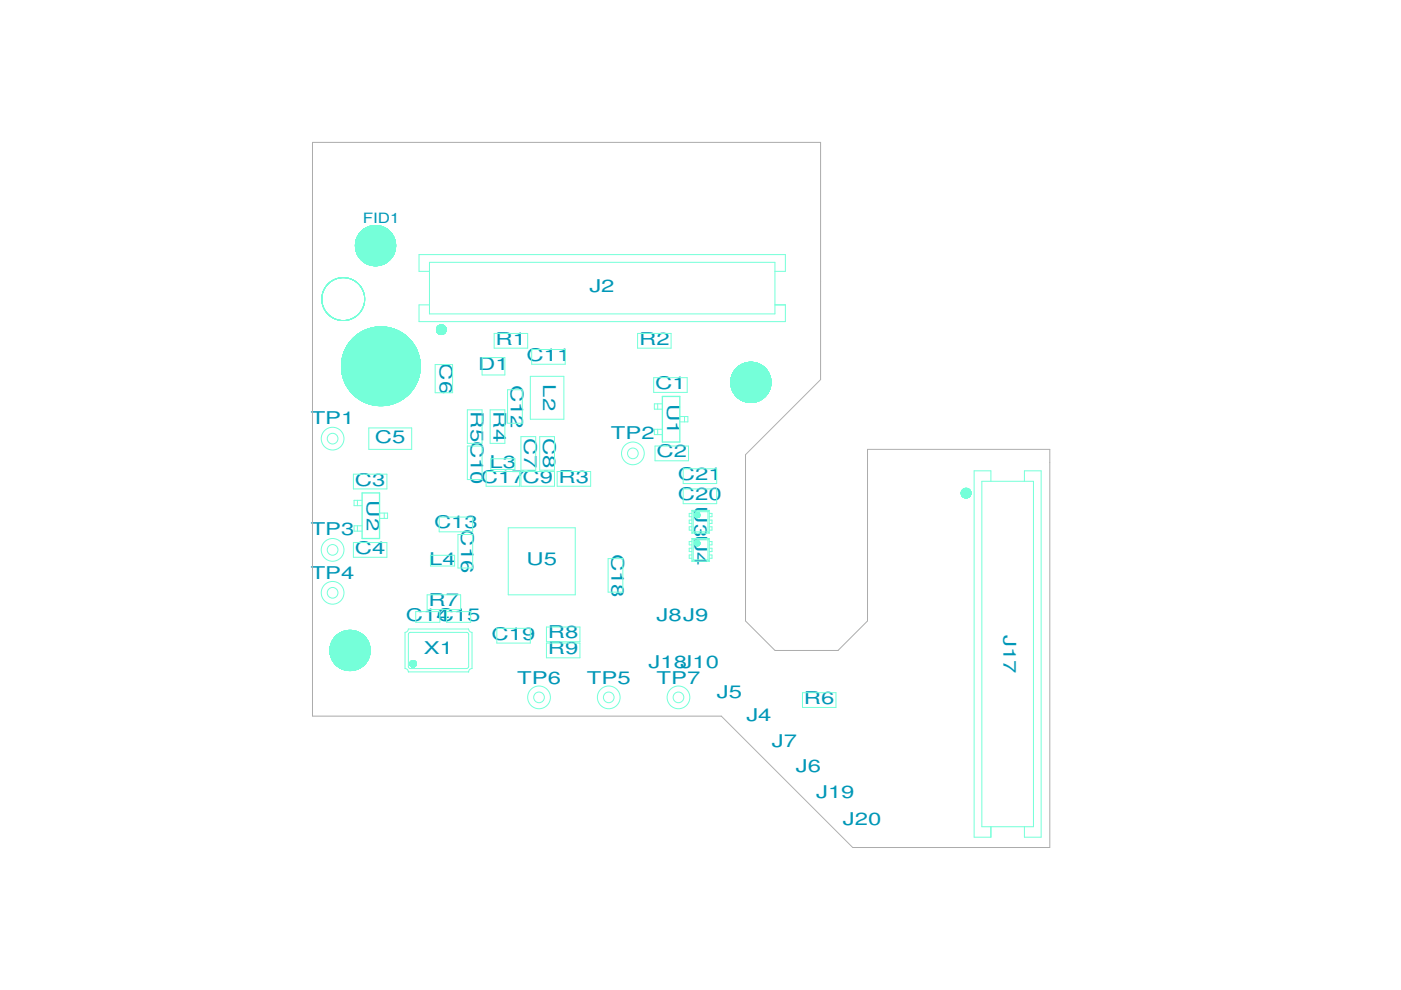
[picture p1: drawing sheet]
<svg xmlns="http://www.w3.org/2000/svg" width="297mm" height="210mm" viewBox="0 0 297 210" stroke-linecap="round" stroke-linejoin="round" font-family="sans-serif">
<defs><g id="words">
<g font-size="3.7" fill="#0097b7">
<text x="125" y="61.9">J2</text>
<text x="93.3" y="77" transform="rotate(90 93.3 77)">C6</text>
<text x="105.1" y="73.1">R1</text>
<text x="111.6" y="76.5">C11</text>
<text x="135.5" y="73.1">R2</text>
<text x="101.4" y="78.5">D1</text>
<text x="108.3" y="81.5" transform="rotate(90 108.3 81.5)">C12</text>
<text x="115.1" y="81.5" transform="rotate(90 115.1 81.5)">L2</text>
<text x="138.9" y="82.5">C1</text>
<text x="65.9" y="89.9">TP1</text>
<text x="99.8" y="87.2" transform="rotate(90 99.8 87.2)">R5C10</text>
<text x="104.6" y="87.2" transform="rotate(90 104.6 87.2)">R4</text>
<text x="141.4" y="85.6" transform="rotate(90 141.4 85.6)">U1</text>
<text x="79.5" y="93.9">C5</text>
<text x="111.2" y="92.9" transform="rotate(90 111.2 92.9)">C7</text>
<text x="115.1" y="92.9" transform="rotate(90 115.1 92.9)">C8</text>
<text x="129.5" y="93">TP2</text>
<text x="103.8" y="99.3">L3</text>
<text x="139.2" y="97">C2</text>
<text x="143.7" y="101.8">C21</text>
<text x="75.2" y="103">C3</text>
<text x="77.8" y="106.1" transform="rotate(90 77.8 106.1)">U2</text>
<text x="102" y="102.4">C17</text>
<text x="110.8" y="102.4">C9 R3</text>
<text x="143.7" y="106.1">C20</text>
<text x="147.3" y="107.4" transform="rotate(90 147.3 107.4)">U3</text>
<text x="65.9" y="113.5">TP3</text>
<text x="92" y="112">C13</text>
<text x="97.8" y="112.2" transform="rotate(90 97.8 112.2)">C16</text>
<text x="147.3" y="113.4" transform="rotate(90 147.3 113.4)">U4</text>
<text x="75.2" y="117.4">C4</text>
<text x="91" y="119.7">L4</text>
<text x="111.6" y="119.9">U5</text>
<text x="129.6" y="117.4" transform="rotate(90 129.6 117.4)">C18</text>
<text x="65.9" y="122.9">TP4</text>
<text x="86.1" y="131.7">C14</text>
<text x="90.9" y="128.5">R7</text>
<text x="92.6" y="131.7">C15</text>
<text x="139.2" y="131.6">J8J9</text>
<text x="104.2" y="135.6">C19</text>
<text x="116.2" y="135.4">R8</text>
<text x="212.8" y="134.5" transform="rotate(90 212.8 134.5)">J17</text>
<text x="89.9" y="138.8">X1</text>
<text x="116.2" y="138.8">R9</text>
<text x="137.5" y="141.6">J18J10</text>
<text x="109.6" y="145">TP6</text>
<text x="124.4" y="145">TP5</text>
<text x="139.2" y="145">TP7</text>
<text x="152" y="148.1">J5</text>
<text x="170.5" y="149.3">R6</text>
<text x="158.2" y="152.9">J4</text>
<text x="163.6" y="158.3">J7</text>
<text x="168.8" y="163.7">J6</text>
<text x="173" y="169.1">J19</text>
<text x="178.7" y="174.8">J20</text>
</g>
<text font-size="3" fill="#0097b7" x="76.9" y="47.4">FID1</text>
</g></defs>
<g fill="none" stroke="#75ffd9" stroke-width=".21">
<path d="M69.8 60h.1M69.8 60h-.1M69.8 59.9v.1M69.9 59.9h-.1M69.9 59.9l-.2 .2M69.9 59.9h.1M70 59.8h.1M70.1 59.8h-.1M70.1 59.8h.1M70.1 59.7v.1M70.1 59.7l-.2 .2M70.1 59.7h.1"/>
<path d="M70.2 59.7h-.1M70.2 59.7h.1M70.3 59.6h-.1M70.3 59.6h.1M70.3 59.6l-.1 .1M70.4 59.5h.1M70.5 59.5l-.1 .1M70.5 59.5h-.1M70.5 59.5h.1M70.6 59.5h-.1M70.6 59.4h.1M70.7 59.4h.1"/>
<path d="M70.8 59.3l-.2 .1M70.8 59.3h.1M70.8 59.3l-.3 .2M70.9 59.3h-.1M70.9 59.3h.1M71 59.2h.1M71 59.2l-.1 .1M71.1 59.2h.1M71.1 59.2h-.1M71.1 59.2l-.2 .1M71.2 59.2h-.1M71.2 59.2h.1"/>
<path d="M71.2 59.1l-.1 .1M71.3 59.1l-.1 .1M71.3 59.1h-.1M71.3 59.1h.1M71.4 59.1h.1M71.4 59.1h-.1M71.5 59v.1M71.5 59h.1M71.6 59l-.2 .1M71.6 59h.1M71.7 59h-.1M71.7 59h.1"/>
<path d="M71.8 59h-.1M71.8 59h.1M71.8 59h-.2M71.9 59h.1M71.9 58.9v.1M71.9 58.9h.1M72 58.9h.1M72.1 58.9h-.1M72.1 58.9l-.3 .1M72.1 58.9h.1M72.1 58.9h1.3M72.2 58.9h-.1"/>
<path d="M72.2 58.9h.1M72.3 58.9h.1M72.4 58.9h.1M72.5 58.9h.1M72.8 58.9h.1M73 58.9h.1M73.1 58.9h.1M73.2 58.9h.1M73.4 58.9l.3 .1M73.5 58.9l.2 .1M73.7 59h.3M73.7 59h.2"/>
<path d="M73.8 59h.1M73.9 59h.1M74 59l.1 .1M74 59l.2 .1M74.1 59.1h.1M74.1 59.1h.2M74.2 59.1h.1M74.3 59.1l.4 .2M74.3 59.1l.1 .1M74.4 59.2h.1M74.5 59.2h.1M74.6 59.2h.1"/>
<path d="M74.7 59.3h.1M74.7 59.3l.5 .2M74.8 59.3h.1M74.8 59.3l.2 .2M74.8 59.4h.1M74.9 59.4h.1M75 59.4h.1M75 59.5h.1M75.1 59.5h.1M75.2 59.5v.1M75.2 59.6h.1M75.3 59.6h.1"/>
<path d="M75.3 59.6l.2 .1M75.3 59.7h.1M75.4 52.1h8.5M75.4 52l8.5 .1M75.4 52h8.5M75.4 59.7h.1M75.4 52.3h8.5M75.4 52.2h8.5M75.4 51.9h8.5M75.4 51.8h8.5M75.4 52.3h.1M75.4 52.1h.1"/>
<path d="M75.4 52.4h8.5M75.4 51.7h8.5M75.4 59.7l.2 .1M75.4 52.4h.1M75.4 51.8h.1M75.4 51.7h.1M75.4 52.5h8.5h-8.5l8.5 .1M75.4 51.6h8.5v.1zM75.4 51.6h8.5M75.4 52.6h8.4M75.4 51.5h8.4M75.4 52.6h.1"/>
<path d="M75.4 52.7h8.4M75.4 52.7v.3M75.4 51.5v1.2M75.4 51.5h.1M75.4 51.4h8.4M75.4 52.7h.1M75.4 52.8h8.4M75.4 52.8h.1M75.4 51.4h.1M75.4 51.3h8.4M75.4 52.8v.1M75.4 52.9h8.4"/>
<path d="M75.4 52.9h.1M75.4 51.3h.1M75.4 52.9l8.4 .1M75.4 51.2h8.4M75.4 53h.1M75.4 53h8.4M75.4 51.2v.3M75.4 51.2h.1M75.5 53v.1M75.5 53v.2M75.5 53h8.3M75.5 51.1h8.3"/>
<path d="M75.5 53.1h.1M75.5 59.7v.1M75.5 51.1h.1M75.5 51l8.3 .1M75.5 51h.1M75.5 59.8h.1M75.5 53.2h.1M75.5 50.9l8.2 .1M75.5 53.2l.1 .3M75.5 50.9l-.1 .3M75.5 59.8l.1 .1M75.5 53.3h.1"/>
<path d="M75.5 50.8h.1M75.5 50.8h8.2M75.6 50.8l-.1 .1M75.6 53.4h.1M75.6 50.7h8.1M75.6 53.4v.1M75.6 50.7l-.1 .1M75.6 50.7l-.1 .3M75.6 53.5h8M75.6 50.7h8l.1 .2M75.6 50.7h.1M75.6 59.8l.1 .1"/>
<path d="M75.6 53.5h.1M75.6 59.9h.1M75.6 50.6h8M75.6 50.6h.1M75.6 53.5v.1M75.6 50.6v.1M75.6 53.6h8M75.6 53.6h.1M75.6 50.5h8M75.6 53.6l.1 .1M75.6 50.5v.1M75.7 59.9h.1"/>
<path d="M75.7 53.7h.1M75.7 53.7h7.9M75.7 50.5h7.9M75.7 50.5h-.1M75.7 53.7v.1M75.7 53.7h7.8M75.7 50.4h7.8M75.7 50.4v.1M75.7 59.9l.2 .2M75.7 50.4h.1M75.7 53.8h7.8M75.7 53.8h.1"/>
<path d="M75.7 60h.1M75.7 53.8l.1 .1M75.7 53.8v.1M75.7 50.3h7.8M75.7 50.3h.1M75.8 53.9h7.7M75.8 50.3h7.7M75.8 60h.1M75.8 50.3l-.1 .1M75.8 53.9h.1M75.8 50.3h.1M75.8 53.9v.1"/>
<path d="M75.8 50.2h7.7M75.8 54h.1M75.8 50.2h.1M75.8 50.2h7.6M75.8 54l.1 .1M75.8 50.1h7.6M75.8 50.1h.1M75.8 54v.1M75.9 54.1h.1M75.9 54.1h7.5M75.9 54.1l.1 .2M75.9 50l-.1 .2"/>
<path d="M75.9 50h7.4M75.9 54.2h.1M75.9 50h.1M75.9 54.2l.1 .1M75.9 54.2v.1M75.9 49.9l7.4 .1M75.9 49.9h7.4M76 54.3h7.3h-7.3M76 54.3h.1M76 49.8l7.3 .1M76 49.8h.1M76 49.8v.1"/>
<path d="M76 54.3l.1 .2M76 54.4h7.2M76 49.8l-.1 .2M76 49.8h7.2M76 49.7h7.2M76 49.7v.1M76.1 54.4h.1M76.1 49.7l-.1 .1M76.1 54.4l.1 .2M76.1 54.5h.1M76.1 49.7h.1M76.1 54.5l.1 .1"/>
<path d="M76.1 49.6h7M76.1 49.6h.1M76.1 49.6v.1M76.2 49.6l-.1 .1M76.2 49.6h6.9M76.2 54.6h.1M76.2 49.6h.1M76.2 54.6l.2 .2M76.2 54.6h6.8M76.2 49.5l-.1 .2M76.2 49.5v.1M76.2 49.5h.1"/>
<path d="M76.2 54.7h6.8M76.2 49.5h6.8M76.3 54.7l.1 .1M76.3 54.7h.1M76.3 49.4h.1M76.3 54.7h6.7M76.3 49.4h6.7M76.3 49.4l-.1 .1M76.3 54.8h.1M76.3 49.4v.1M76.3 49.4h6.6M76.4 49.3h-.1"/>
<path d="M76.4 49.3h.1M76.4 54.8h6.5M76.4 49.3h6.5M76.4 49.3l-.1 .1M76.4 54.8v.1M76.4 54.9h.1M76.4 54.9h6.4M76.4 49.3h6.4M76.4 49.2v.1M76.4 54.9l.1 .1M76.4 49.2h.1M76.5 54.9h6.3"/>
<path d="M76.5 49.2h6.3M76.5 49.2h-.1M76.5 49.2h.1M76.5 55l.1 .1M76.5 55h.1M76.5 55h6.2M76.5 49.1h.1M76.6 55h6.1M76.6 49.1l-.1 .1M76.6 49.1h.1M76.6 55.1h.1M76.6 55.1h6"/>
<path d="M76.6 55.1l.1 .1M76.6 49v.1M76.6 49h.1M76.7 55.2h5.9M76.7 55.2h.1M76.7 49h5.9M76.7 49h-.1M76.7 49h.1M76.7 55.2h5.8M76.7 48.9h5.8M76.7 55.2l.1 .1M76.7 48.9v.1"/>
<path d="M76.8 55.3h.1M76.8 48.9h-.1M76.8 55.3h5.6M76.8 48.9h5.7M76.8 48.9h.1M76.8 48.8v.1M76.8 48.8h5.6M76.9 55.3v.1M76.9 48.8h.1M76.9 55.4h.1M76.9 55.4h5.4M76.9 48.8h5.4"/>
<path d="M76.9 55.4l.2 .1M76.9 48.7v.1M77 48.7h.1M77 55.4h5.3M77 48.7h5.3M77 55.4h.1M77 48.7h-.1M77 55.4v.1M77 48.7h5.2M77.1 55.5h.1M77.1 48.7h-.1M77.1 48.6l-.1 .1"/>
<path d="M77.1 55.5h5M77.1 48.6h5M77.1 48.6h.1M77.1 55.6h.1M77.2 48.6h-.1M77.2 55.6h4.9M77.2 48.6h4.8M77.2 55.6h.1M77.2 48.6h.1M77.2 48.5v.1M77.3 48.5h-.1M77.3 55.6h4.7"/>
<path d="M77.3 48.5h4.7M77.3 55.6h.1M77.3 55.6v.1M77.3 48.5h.1M77.3 55.7h.1M77.3 48.5l-.1 .1M77.3 55.7h4.6M77.3 48.5h4.6M77.3 48.5l-.2 .1M77.4 48.5h-.1M77.4 55.7h.1M77.4 48.5h.1"/>
<path d="M77.4 55.7l.3 .2M77.4 48.4v.1M77.4 55.7l.1 .1M77.4 48.4h4.4M77.4 48.4h.1M77.5 48.4h-.1M77.5 55.8h.1M77.5 55.8h4.2M77.5 48.4h.1M77.6 55.8h.1M77.6 48.3l-.1 .1M77.6 48.3h.1"/>
<path d="M77.6 55.8h4M77.6 55.9h.1M77.7 55.9h.1M77.7 55.9h3.8M77.7 48.3h3.8M77.7 48.3h.1M77.7 48.2v.1M77.8 55.9h.1M77.8 48.2h.1M77.8 55.9l3.6 .1M77.8 48.2l-.2 .1M77.8 48.2h3.6"/>
<path d="M77.8 56h.1M77.9 56h.1M77.9 48.2h-.1M77.9 48.2h.1M77.9 56h3.4M77.9 48.2h3.4M78 56h.1M78 48.1l-.1 .1M78 48.1h.1M78 56l.1 .1M78.1 56.1h.1M78.1 48.1h-.1"/>
<path d="M78.1 48.1h3M78.1 48.1h.1M78.1 56.1l.3 .1M78.2 48.1h-.1M78.2 56.1h.1M78.2 48.1h.1M78.2 48v.1M78.2 56.1h2.8M78.2 48h2.8M78.2 48h.1M78.3 48h.1M78.3 56.1h.1"/>
<path d="M78.3 48h-.1M78.4 48h-.1M78.4 56.2h2.4M78.4 56.2h.1M78.4 56.2h.2M78.5 48h-.2M78.5 48h2.5M78.5 48h.1M78.6 47.9l2.1 .1M78.6 56.2h.1M78.6 47.9l-.1 .1M78.7 56.2h.1"/>
<path d="M78.7 56.2v.1M78.7 47.9h.1M78.8 56.3h.1M78.8 47.9h.1M78.8 56.3h1.6M78.8 47.9h1.6M78.9 56.3h.1M78.9 47.9h.1M79 56.3h.1M79 47.9h.1M79.1 56.3h.1M79.1 47.8v.1"/>
<path d="M79.1 47.8l1.2 .1M79.2 56.3h.9M79.2 47.8h.1M79.3 56.3h.1M79.3 47.8h.1M79.4 56.3h.1M79.4 47.8h.1M79.6 47.8h.1M79.6 56.3h.1M79.9 47.8h.1M79.9 56.3h.1M80 47.8h.1"/>
<path d="M80 56.3h.1M80.1 56.3h.1M80.2 56.3h.1M80.3 56.3h.1M80.3 47.9h.1M80.4 47.9h.1M80.4 56.3h.1M80.5 47.9h.1M80.5 56.3h.1M80.5 56.2v.1M80.5 56.2h.1M80.6 47.9h.1"/>
<path d="M80.6 56.2h.1M80.7 56.2h-2.1M80.7 56.2h.1M80.7 48h.1M80.8 56.2h.1M80.9 56.2h-.1M80.9 48h.1M80.9 56.1v.1M80.9 56.1h.1M81 56.1h.1M81 56.1h-.1M81 48v.1"/>
<path d="M81.1 48.1h.1M81.1 56.1h.1M81.1 56.1h-.1M81.1 56.1h-3M81.2 48.1h.1M81.2 56v.1M81.2 56l-.1 .1M81.2 56h.1M81.2 48.1l.1 .1M81.3 56h.1M81.3 48.2h.1M81.3 48.2l.3 .1"/>
<path d="M81.4 56h-.1M81.4 48.2h.1M81.4 56h.1M81.4 55.9v.1M81.4 55.9h.1M81.5 55.9h-.1M81.5 48.2h.1M81.5 55.9h.1M81.5 48.3h.1M81.6 55.9h-.1M81.6 48.3h.1M81.6 55.9h.1"/>
<path d="M81.6 48.3h-4M81.6 55.8v.1M81.7 48.3h.1M81.7 55.8h.1M81.7 55.8l-.1 .1M81.7 48.3l.3 .2M81.7 48.4h.1M81.7 48.4h-4.2M81.8 55.8h-.1M81.8 48.4h.1M81.8 55.7v.1M81.8 55.7l-4.3 .1"/>
<path d="M81.8 55.7l-.2 .2M81.8 48.4l.1 .1M81.8 55.7h.1M81.9 48.5h.1M81.9 55.7h.1M81.9 55.7h-.1M82 55.6h-.1M82 48.5h.1M82 48.5l.1 .1M82 48.5v.1M82 55.6l-.1 .1M82 55.6h.1"/>
<path d="M82.1 48.6h.1M82.1 55.6h.1M82.1 55.6h-.1M82.1 48.6l.1 .1M82.1 55.5h.1M82.1 55.5v.1M82.2 55.5h-.1M82.2 48.6v.1M82.2 55.5h.1M82.2 55.5h-5.2l.3 .1M82.2 48.7h.1M82.2 55.4v.1"/>
<path d="M82.2 48.7l.1 .1M82.3 55.4l-.1 .1M82.3 48.7h.1M82.3 55.4h.1M82.3 48.8l.3 .2M82.3 48.8h.1M82.4 48.8h.1M82.4 48.8v.1M82.4 55.3h-5.6M82.4 55.3h.1M82.4 48.9h.1M82.5 48.9h.1"/>
<path d="M82.5 55.2h.1M82.5 48.9v.1M82.5 49h.1M82.6 55.2h-.1M82.6 49h.1M82.6 55.2h.1M82.6 55.1h.1M82.6 55.1l-.4 .4M82.6 49l.1 .1M82.6 49.1h-6M82.6 49.1h.1M82.7 55.1h.1"/>
<path d="M82.7 49.1v.1M82.7 49.1h.1M82.7 49.1h-6.2M82.7 55h.1M82.7 49.2h-6.2M82.7 55v.1M82.7 49.2h.1M82.8 55h.1M82.8 49.2h.1M82.8 49.2v.1M82.8 54.9h.1M82.8 49.2l.1 .1"/>
<path d="M82.8 49.3h.1M82.9 49.3l.1 .2M82.9 54.8l-.1 .1M82.9 49.3v.1M82.9 49.4h.1M82.9 54.8l-.1 .2M82.9 54.8h.1M83 49.4h.1M83 54.7h.1M83 49.5h-6.8M83 49.5h.1M83 54.6v.1"/>
<path d="M83 49.5l.1 .1M83 54.6h.1M83 54.6l-.1 .2h-6.6M83 49.5l.1 .2h-7M83.1 49.6h.1M83.1 54.6h-6.9M83.1 54.6h.1M83.1 49.6l.1 .1M83.1 54.5h.1M83.1 54.5h-7M83.1 54.5v.1M83.1 49.6v.1"/>
<path d="M83.2 54.5h-.1M83.2 54.5l-.2 .1M83.2 49.7h.1M83.2 54.4h.1M83.2 49.7v.1M83.2 49.8h.1M83.2 49.8l.1 .2M83.2 49.8l.1 .1M83.3 49.9h.1M83.3 54.2l-.1 .2M83.3 54.2h-7.4M83.3 54.2h.1"/>
<path d="M83.3 50h.1M83.4 54.1l-.1 .1M83.4 50v.2M83.4 50.1h-7.5M83.4 50.1h.1M83.4 54.1h.1M83.4 54l-7.6 .1M83.4 54v.1M83.4 54h.1M83.4 50.1v.1M83.4 54h-7.6M83.4 50.2h.1"/>
<path d="M83.5 53.9h-7.7M83.5 53.9l-.1 .1M83.5 50.2h.1M83.5 50.2v.1M83.5 53.9h.1M83.5 50.3l.1 .2M83.5 50.3h.1M83.5 53.8v.1M83.5 53.8h-7.8M83.5 50.3l.1 .1M83.5 50.4h.1M83.5 53.8h.1"/>
<path d="M83.5 53.7v.1M83.5 53.7v.2M83.6 50.5h.1M83.6 50.5v.1M83.6 53.7h.1M83.6 53.7l-.1 .1M83.6 53.6l-.1 .1M83.6 50.6h.1M83.6 53.6h.1M83.6 53.6v.1M83.6 50.6l.1 .1M83.6 53.5h-8"/>
<path d="M83.6 53.5h.1M83.7 53.4l-.1 .1M83.7 53.4h-8.1M83.7 50.7v.2M83.7 50.7v.1M83.7 50.8h-8.2M83.7 53.3l-.1 .2M83.7 53.3h-8.2M83.7 53.3v.1M83.7 50.9h.1M83.7 53.2h-8.2v.2h8.2M83.7 50.9h-8.2"/>
<path d="M83.7 53.3h.1M83.7 50.9l-8.2 .1M83.7 50.9l.1 .2M83.7 53.2h-8.2M83.7 50.9l.1 .1M83.7 53.2v.1M83.8 53.1h-8.3M83.8 53.1h.1M83.8 51.1h.1M83.8 51.1v.3M83.8 53.1l-.1 .1M83.8 51.1v.1"/>
<path d="M83.8 53h.1M83.8 51.2h.1M83.8 51.3h.1M83.8 52.9h.1M83.8 52.8h-8.4M83.8 52.8v.3M83.8 51.4h.1M83.8 51.4l.1 .4M83.8 52.8h.1M83.8 51.5h.1M83.9 52.6h-.1M83.9 52.6h.1"/>
<path d="M83.9 51.7h.1M83.9 52.3l-8.5 .1M83.9 51.8v.5M83.9 52.3l-.1 .5M83.9 52.4h.1M83.9 52.2h-8.5M83.9 52.1h.1M91.1 55.6h73.2v11h-73.2zM91.1 57.5h-2.3v-3.5h77.7v3.5h-2.2M68.2 63.4h.1M68.2 63.7h.1M68.2 63.2h.1"/>
<path d="M68.2 63.9h.1M68.3 63.9h.1M68.3 63h-.1M68.3 64h.1M68.3 62.9h.1M68.3 62.8v.1M68.3 64.1h.1M68.3 62.8h.1M68.3 62.6v.2M68.3 64.2v.2M68.3 62.6v1.7M68.3 64.3h.1"/>
<path d="M68.3 62.5v.1M68.3 64.3v.1M68.3 64.4l.1 .1M68.3 62.5h.1M68.3 62.4h.1M68.4 64.5v.3M68.4 62.3l-.1 .1M68.4 64.5v.1M68.4 64.6l.1 .2M68.4 62.3h.1M68.4 62.2h.1M68.4 62.2v.2"/>
<path d="M68.4 62.2l-.1 .4M68.4 64.7h.1M68.4 62.1h.1M68.4 64.8h.1M68.4 62v.2M68.4 62h.1M68.5 64.8l.1 .3M68.5 64.8v.2M68.5 64.9h.1M68.5 61.9h.1M68.5 65h.1M68.5 61.9l-.1 .2"/>
<path d="M68.5 61.8v.2M68.5 61.8v.1M68.5 65l.1 .2M68.5 65.1h.1M68.5 65.1l.1 .1M68.5 61.7v.1M68.6 61.7l-.1 .1M68.6 65.2h.1M68.6 61.7h.1M68.6 61.6l-.1 .2M68.6 65.2l.2 .3M68.6 61.6h.1"/>
<path d="M68.6 65.3h.1M68.6 61.5h.1M68.6 65.3l.1 .1M68.7 61.5h.1M68.7 65.4h.1M68.7 61.4l-.1 .2M68.7 61.4h.1M68.7 65.4l.3 .6M68.7 65.5h.1M68.7 61.3v.1M68.7 61.3h.1M68.8 61.3h-.1"/>
<path d="M68.8 61.3h.1M68.8 61.2v.1M68.8 65.6l.1 .2M68.8 65.6h.1M68.8 61.2h.1M68.8 65.7h.1M68.8 61.1h.1M68.9 65.8h.1M68.9 61h.1M68.9 65.9h.1M68.9 61v.1M69 65.9h.1"/>
<path d="M69 61l-.3 .4M69 65.9v.1M69 60.9v.1M69 60.9h.1M69 66h.1M69 60.8v.1M69 60.8h.1M69 66l.1 .1M69.1 66v.1M69.1 60.8h-.1M69.1 66.1h.1M69.1 60.7h.1"/>
<path d="M69.1 60.7v.1M69.1 66.1l.2 .2M69.1 66.1v.1M69.1 66.2h.1M69.2 60.7h-.1M69.2 66.2h.1M69.2 66.2v.1M69.2 60.6l-.1 .1M69.2 60.6h.1M69.2 66.3h.1M69.3 66.3v.1M69.3 66.3h.1"/>
<path d="M69.3 60.5h.1M69.3 60.5l-.1 .1M69.3 66.4h.1M69.4 66.4h.1M69.4 60.4h-.1M69.4 60.4h.1M69.4 66.5h.1M69.5 66.5v.1M69.5 60.3h.1M69.5 66.6h.1M69.5 66.6l.1 .1M69.6 60.2h-.1"/>
<path d="M69.6 60.2l-.2 .2M69.6 66.7h.1M69.6 60.2h.1M69.6 60.1h.1M69.7 66.7l.1 .1M69.7 60.1h-.1M69.7 66.7v.1M69.7 60.1h.1M69.7 66.8h.1M69.8 66.8h.1M69.8 66.8v.1M69.8 66.9h.1"/>
<path d="M69.8 66.9l.3 .2M69.9 67h.1M70 67h.1M70 67l.1 .1M70.1 67.1h.1M70.1 67.1l.2 .1M70.2 67.1h.1M70.2 67.1v.1M70.2 67.2h.1M70.3 67.2h.1M70.3 67.2l.6 .4M70.4 67.3h.1"/>
<path d="M70.4 67.3l.1 .1M70.5 67.3h.1M70.5 67.4h.1M70.6 67.4h.1M70.6 67.4l.1 .1M70.7 67.5h.1M70.8 67.5h.1M70.9 67.6h.1M70.9 67.6h.2M71 67.6h.1M71.1 67.6l.2 .1M71.2 67.7h.1"/>
<path d="M71.3 67.7h.1M71.3 67.7l.1 .1M71.4 67.7l.2 .1M71.4 67.7v.1M71.4 67.8h.3M71.5 67.8h.1M71.6 67.8h.1M71.7 67.8l.2 .1M71.7 67.8h.1M71.8 67.8v.1M71.8 67.9h.3M71.9 67.9h1.4"/>
<path d="M71.9 67.9h.1M72.1 67.9h.1M72.3 67.9h.1M72.4 77.7h16.7M72.4 77.6h16.7M72.4 77.7h.1M72.4 78h16.7M72.4 77.9h16.7M72.4 77.8h16.7M72.4 77.5h16.7M72.4 77.4h16.7M72.4 77.7v.7"/>
<path d="M72.4 78h.1M72.4 77.6v.1M72.4 78.1h16.7M72.4 77.3h16.7zM72.4 77.2h16.7M72.4 78.1v.1M72.4 67.9v.1M72.4 78.2h16.7M72.4 77.1h16.7M72.4 77.2h.1M72.4 78.3h16.7M72.4 77h16.7"/>
<path d="M72.4 78.4h16.7M72.4 76.9h16.7v.7M72.4 78.4l.1 .4M72.4 76.9v.7M72.4 78.5h16.7M72.4 76.8h16.7zM72.4 78.5h.1M72.4 78.6l16.7-.1-16.6 .2zM72.5 78.7h.1M72.5 78.7h16.5v.2M72.5 76.6h16.5M72.5 78.7v.1"/>
<path d="M72.5 78.8h16.5M72.5 76.5h16.5M72.5 78.8h.1M72.5 76.6h.1M72.5 78.8v.1M72.5 76.5l-.1 .4M72.5 76.5h.1M72.5 78.9v.2h16.5v-.2M72.5 76.4h16.5M72.5 78.9v.1M72.5 79h.1M72.5 76.4h.1"/>
<path d="M72.5 79.1h16.5M72.5 79.1h.1M72.5 76.3h.1M72.5 76.2h16.5M72.5 79.1l.1 .5M72.5 76.2h.1M72.5 68h.1M72.5 79.2h16.5v.1M72.5 76.1h16.5M72.5 79.2l.1 .1M72.6 79.3h16.4M72.6 76h16.3"/>
<path d="M72.6 76l-.1 .1M72.6 76.1h-.1M72.6 79.3h16.3M72.6 79.3h.1M72.6 76h.1M72.6 75.9h16.3M72.6 75.9h.1M72.6 79.4h.1M72.6 75.8h.1M72.6 79.5h.1M72.6 79.5v.1M72.6 75.8h16.3"/>
<path d="M72.6 79.6v.1M72.6 75.7v.1M72.6 75.7h16.3M72.6 75.7l-.1 .5M72.6 79.6h16.3M72.6 75.7h.1M72.6 79.7h.1M72.6 75.6v.1M72.6 79.7h16.3l-.1 .2M72.6 79.7l.1 .1M72.7 75.6l16.2 .1-16.3-.1M72.7 75.6h16.1"/>
<path d="M72.7 75.6h.1M72.7 79.8l.1 .4M72.7 75.6h-.1M72.7 79.8l16.1 .1M72.7 79.8v.1M72.7 75.5h.1M72.7 75.5h16.1M72.7 79.9h16.1M72.7 75.4h16.1M72.7 75.4h.1M72.7 80h16.1M72.7 79.9v.1"/>
<path d="M72.7 75.3h16.1M72.7 75.3h.1M72.8 75.3h16M72.8 75.1h15.9M72.8 68h.1M72.8 75.1h.1M72.8 75.1l-.1 .5M72.8 75h15.9M72.8 75v.1M72.8 75h.1M72.9 74.9l-.1 .1M72.9 74.9h15.7"/>
<path d="M72.9 74.9h.1M72.9 74.8v.1M72.9 74.8h15.7M72.9 74.8h.1M72.9 74.7v.2M72.9 74.7h.1M72.9 74.7h15.7M73 74.7h-.1M73 74.6h15.5M73 74.6l-.1 .1M73 74.6h.1M73 74.5h15.5"/>
<path d="M73 74.5v.1M73 74.5h.1M73 68h.1M73 74.4h15.5M73 74.4v.1M73.1 74.4h-.1M73.1 74.4h15.3M73.1 74.3h15.3M73.1 74.3h.1M73.1 74.3v.1M73.1 74.2h15.3M73.1 74.2v.1"/>
<path d="M73.1 67.9v.1M73.2 74.2h15.1M73.2 74.2h-.1M73.2 74.1h15.1M73.2 74.1l-.1 .1M73.2 74.1v.1M73.2 74l15.1 .1M73.2 67.9h.1M73.2 74h15.1M73.2 74v.1M73.3 74h14.9M73.3 74h-.1"/>
<path d="M73.3 73.9v.1M73.3 73.9h14.9M73.3 73.9l-.1 .1M73.3 73.9h.1M73.3 67.9h.1M73.3 73.8v.1M73.3 73.8h14.9M73.3 73.8h.1M73.4 73.8h.1M73.4 73.8h14.7M73.4 73.7v.1M73.4 73.7h14.7"/>
<path d="M73.4 73.7h.1M73.4 67.9h.1M73.4 73.6h14.7M73.4 73.6v.1M73.4 73.6h.1M73.5 73.6h14.6M73.5 73.6h-.1M73.5 73.6h.1M73.5 73.5h14.5M73.5 73.5h.1M73.5 73.4h14.5M73.6 73.4h14.3"/>
<path d="M73.6 73.4h.1M73.6 67.9h-.2M73.6 73.4l-.1 .2M73.6 73.3h14.3M73.6 73.3l-.1 .2M73.6 73.3h.1M73.6 67.9h.1M73.7 73.2l14.2 .1M73.7 73.2h14.2M73.8 67.9h-.1M73.8 73.1h13.9M73.8 67.8v.1"/>
<path d="M73.8 73v.1M73.8 73h13.9M73.8 67.8h.1M73.8 73h.1M73.9 67.8h-.1M73.9 72.9h13.7M73.9 67.8h.1M73.9 72.9h.1M73.9 67.8l-.6 .1M73.9 72.8h13.7M73.9 72.8v.1M74 72.8h.1"/>
<path d="M74 72.7h13.5M74 67.8h.1M74 72.7l-.4 .6M74 72.7h.1M74.1 72.7h-.1M74.1 72.6h13.3M74.1 72.6l-.1 .1M74.1 67.8h-.1M74.1 72.6h.1M74.1 67.8h-.2M74.1 67.8h.1M74.2 72.5h13.2"/>
<path d="M74.2 67.7l-.1 .1M74.2 72.5h.1M74.2 72.5h13.1M74.2 67.7h.1M74.2 72.4l-.1 .2M74.2 72.4h13.1M74.3 67.7h-.1M74.3 72.4h-.1M74.3 72.4h12.9M74.3 67.7h.1M74.3 72.3v.1M74.3 72.3h.1"/>
<path d="M74.3 72.3h12.9M74.4 72.3h12.7M74.4 67.7h-.2M74.4 72.3h-.1M74.4 67.7h-.1M74.4 72.2v.1M74.4 72.2h12.7M74.4 72.2h.1M74.4 67.7h.1M74.4 67.6v.1M74.5 72.2h12.5M74.5 72.2h-.1"/>
<path d="M74.5 72.1v.1M74.5 72.1h12.5M74.5 67.6h.1M74.5 67.6h-.1M74.5 72.1h.1M74.6 72.1h12.4M74.6 67.6h-.2M74.6 72l-.1 .1M74.6 67.6h.1M74.6 72h12.3M74.6 72h.1M74.7 72h12.2"/>
<path d="M74.7 71.9l-.1 .1M74.7 71.9h.1M74.7 67.5v.1M74.7 67.5h.1M74.8 71.8h12M74.8 71.8l-.1 .1M74.8 67.5h.1M74.8 71.8h.1M74.8 71.8h11.9M74.9 71.7h11.8M74.9 71.7l-.1 .1M74.9 71.7h.1"/>
<path d="M74.9 71.7h11.7M74.9 67.4h.1M74.9 67.4l-.1 .1M74.9 71.6v.1M75 71.6h11.5M75 71.6h-.1M75 67.4h-.1M75 67.4h.1M75 71.6h.1M75.1 71.5l-.1 .1M75.1 71.5h11.3M75.1 71.5h.1"/>
<path d="M75.1 67.3v.1M75.1 67.3h.1M75.2 67.3h-.1M75.2 71.4v.1M75.2 67.3h.1M75.2 71.4h11.1M75.2 71.4h.1M75.2 67.3l-.2 .1M75.2 71.4l-.1 .1M75.2 67.2h.1M75.3 71.4h11M75.3 71.4h-.1"/>
<path d="M75.3 67.2h.1M75.3 67.2l-.1 .1M75.3 71.3h10.9M75.3 71.3h.1M75.3 71.3v.1M75.4 71.3h10.7M75.4 67.1v.1M75.4 67.1l-.1 .1M75.4 71.2h.1M75.4 67.1h.1M75.4 71.2h10.7M75.5 67.1h-.1"/>
<path d="M75.5 67.1h.1M75.5 71.2l-.2 .1M75.5 71.2h10.5M75.5 71.2l-.1 .1M75.5 71.1v.1M75.5 71.1h.1M75.6 67h-.1M75.6 71.1h10.3M75.6 71.1h-.1M75.6 67l-.1 .1M75.6 71.1h.1M75.6 67h.1"/>
<path d="M75.6 71h10.3M75.6 71v.1M75.6 66.9l-.1 .2M75.7 71h-.1M75.7 66.9h.1M75.7 71h.1M75.7 71h10.1M75.7 66.9h-.1M75.8 66.8v.1M75.8 71h-.1M75.8 66.8h.1M75.8 70.9h9.9"/>
<path d="M75.8 70.9v.1M75.8 70.9h.1M75.9 70.9h-.1M75.9 70.9h9.8M75.9 66.8h-.1M75.9 66.7h.1M75.9 66.7l-.1 .1M75.9 60.1h.1M75.9 70.8v.1M75.9 70.8h9.7M75.9 60.1v.1M75.9 60.2h.1"/>
<path d="M76 66.7h.1M76 70.8h.1M76 66.6v.1M76 60.2h.1M76 70.8h9.5M76 66.6l-.1 .1M76 60.2l.1 .1M76 66.6h.1M76 60.2v.1M76.1 70.7l-.1 .1M76.1 60.3h.1M76.1 66.5v.1"/>
<path d="M76.1 60.3v.1M76.1 70.7l9.4 .1M76.1 70.7l-.2 .1M76.1 66.5h.1M76.1 70.7h.1M76.1 60.4h.1M76.2 66.5h-.1M76.2 66.4h.1M76.2 60.4v.1M76.2 70.7h.1M76.2 60.4h.1M76.2 70.6l-.1 .1"/>
<path d="M76.2 60.5h.1M76.2 70.6h9.1M76.3 60.5h.1M76.3 66.3l-.1 .1M76.3 66.3l-.1 .2M76.3 66.3h.1M76.3 60.5v.1M76.3 70.6h-.1M76.3 60.6h.1M76.3 60.6l.1 .1M76.4 70.5l-.1 .1M76.4 66.2h.1"/>
<path d="M76.4 60.6h.1M76.4 66.2l-.1 .1M76.4 70.5h.1M76.4 66.2h-.1M76.4 70.5h8.7M76.4 60.7h.1M76.4 66.1l-.1 .2M76.5 66.1h-.1M76.5 60.7v.1M76.5 66.1l-.1 .1M76.5 66.1h.1M76.5 70.5h.1"/>
<path d="M76.5 70.5h8.6M76.5 66h.1M76.5 60.8h.1M76.5 70.5h-.1M76.5 60.8l.1 .1M76.5 66v.1M76.5 60.9h.1M76.6 70.4h-.1M76.6 65.9l-.1 .1M76.6 65.9h.1M76.6 60.9l.3 .5M76.6 60.9v.1"/>
<path d="M76.6 60.9h.1M76.6 61l.1 .1M76.6 70.4h8.3M76.6 61h.1M76.6 65.8h.1M76.6 70.4h.1M76.6 65.8v.1M76.7 65.8h.1M76.7 70.4h-.1M76.7 61.1h.1M76.7 70.4h8.1M76.7 65.7l-.1 .1"/>
<path d="M76.7 70.4h.1M76.7 65.7h.1M76.7 70.3v.1M76.7 61.1v.1M76.7 61.2h.1M76.7 70.3h.1M76.7 65.6h.1M76.8 70.3h-.1M76.8 65.6l-.1 .1M76.8 61.2v.2M76.8 70.3h7.9M76.8 65.6h.1"/>
<path d="M76.8 70.3h.1M76.8 65.5v.1M76.8 65.5l-.1 .1M76.8 61.3h.1M76.8 65.5h.1M76.8 61.4h.1M76.9 61.4h.1M76.9 70.3h.1M76.9 65.4h.1M76.9 61.4v.1M76.9 70.3h7.7M76.9 61.5h.1"/>
<path d="M76.9 61.5l.2 .4M76.9 65.3v.1M76.9 65.3h.1M76.9 61.6h.1M76.9 65.2h.1M76.9 65.2l-.1 .4M77 61.6v.1M77 65.2h.1M77 70.2h7.5M77 61.7h.1M77 70.2l-.2 .1M77 65.1v.1"/>
<path d="M77 61.7v.1M77 65.1h.1M77 61.8h.1M77 65l-.1 .2M77 61.8l.1 .2M77 61.8l.1 .1M77.1 65h-.1M77.1 70.2h-.1M77.1 61.9h.1M77.1 70.2h.1M77.1 64.9h.1M77.1 61.9v.2"/>
<path d="M77.1 64.9l-.1 .2M77.1 62h.1M77.1 70.1h7.3M77.1 64.8v.1M77.1 64.8l-.1 .2M77.1 70.1l-.1 .1M77.1 62v.2M77.1 64.8h.1M77.1 62.1h.1M77.1 64.7v.1M77.1 64.7h.1M77.1 62.2h.1"/>
<path d="M77.2 62.2v.2v-.1M77.2 62.2h.1M77.2 62.3h.1M77.2 64.6l-.1 .1M77.2 64.5v.1M77.2 64.5h.1M77.2 62.4v.2M77.2 62.5h.1M77.2 62.5l.1 .2M77.2 64.2v.2M77.3 62.6l-.1 1.9M77.3 62.7h.1"/>
<path d="M77.3 70.1h-.2M77.3 64.1h.1M77.3 62.7v.1M77.3 62.8h.1M77.3 64h.1M77.3 62.8v.1M77.3 70.1h.1M77.3 62.9v.1M77.3 63.9h.1M77.3 70l-.2 .1M77.3 63.2h.1M77.3 70h6.9"/>
<path d="M77.3 63.7h.1M77.3 63.4h.1M77.3 70h.1M77.4 70h-.1M77.4 70h.1M77.4 70h6.7M77.5 70h-.1M77.5 70h.1M77.5 69.9v.1M77.6 69.9h-.1M77.6 69.9h6.3M77.6 69.9h.1"/>
<path d="M77.7 69.9h-.1M77.7 69.9h6.1M77.7 69.9h.1M77.8 69.8h.1M77.8 69.8h5.9M77.8 69.8v.1M77.9 69.8h.1M78 69.8h-.1M78 69.8h5.5M78 69.8h-.2M78 69.8h.1M78.1 69.8h-.1"/>
<path d="M78.1 69.7h.1M78.1 69.7h5.3M78.2 69.7h-.1M78.2 69.7h.1M78.3 69.7h-.1M78.3 69.7h4.9M78.3 69.7h.1M78.4 69.7h-.1M78.4 69.6h.1M78.5 69.6h-.1M78.5 69.6h4.5M78.5 69.6h.1"/>
<path d="M78.6 69.6l-.2 .1M78.6 69.6h-.1M78.7 69.6h-.1M78.7 69.6h.1M78.7 69.5v.1M78.8 69.5h-.1M78.8 69.5h.1M78.9 69.5h-.1M78.9 69.5h3.7M79 69.5h-.2M79 69.5h.1M79.1 69.5h-.1"/>
<path d="M79.1 69.5h.1M79.2 69.5h3.2M79.3 69.4h-.1M79.3 69.4l-.2 .1M79.3 69.4h.1M79.4 69.4h2.7M79.4 69.4h.1M79.5 69.4h-.1M79.5 69.4h.1M79.6 69.4h-.1M79.6 69.4h.1M79.7 69.4h-.1"/>
<path d="M79.7 69.4h.1M79.8 69.4h1.9M79.9 69.3l-.1 .1M79.9 69.3h.1M80.2 69.3h-.2M80.3 69.3h.1M80.4 69.3h.1M80.7 69.3h.1M81.1 69.3h.1M81.2 69.3h.1M81.3 69.3h.2M81.6 69.3h.1"/>
<path d="M81.7 69.3v.1M81.7 69.4h.1M81.8 69.4h.1M81.9 69.4h.1M82 69.4h.1M82.1 69.4h.1M82.2 69.4h.1M82.3 69.4l.1 .1M82.3 69.5h.1M82.4 69.5h.1M82.5 69.5h.1M82.5 69.5h.2"/>
<path d="M82.6 69.5h.1M82.7 69.5h.1M82.7 69.5l.2 .1M82.8 69.5l-4.1 .1M82.9 69.6h.1M83 69.6l.1 .1M83 69.6h.1M83.1 69.7h.1M83.2 69.7h.1M83.3 69.7h.1M83.4 69.7h.1M83.4 69.7l.1 .1"/>
<path d="M83.5 69.8h.1M83.6 69.8h.1M83.7 69.8v.1M83.7 69.8h.1M83.7 69.9h.1M83.8 69.9h.1M83.9 69.9h.1M84 69.9h.1M84 69.9v.1M84 70h.1M84.1 70h.1M84.2 70l.1 .1h-7.1"/>
<path d="M84.2 70.1h.1M84.2 70.1l.3 .1M84.5 70.2h.1M84.5 70.2l.2 .1M84.6 70.3h.1M84.7 70.3h.1M84.8 70.3h.1M84.8 70.3v.1M84.8 70.4h.1M84.8 70.4l.3 .1M84.9 70.4h.1M84.9 70.4l.1 .1"/>
<path d="M85.1 70.5h.1M85.1 70.5l.2 .2h-9.1M85.2 70.5l.4 .3M85.3 70.6h-9.1M85.4 70.7h.1M85.4 70.7l.1 .1M85.5 70.8h.1M85.6 70.8v.1M85.6 70.9h.1M85.7 70.9h.1M85.7 70.9v.1M85.7 71h.1"/>
<path d="M85.8 71l.1 .1M85.8 71h.1M85.9 71.1h.1M85.9 71.1l.1 .1M86 71.1h.1M86 71.2h.1M86.1 71.2h.1M86.1 71.2l.1 .1M86.2 71.3v.1M86.2 71.3h.1M86.2 71.4l.2 .1M86.4 71.5h.1"/>
<path d="M86.5 71.5v.1M86.5 71.6h.1M86.5 71.6l.1 .1M86.6 71.7h.1M86.7 71.7v.1M86.7 71.8h.1M86.7 71.8l.2 .1M86.8 71.9h.1M86.8 71.9h-12.1M86.9 71.9v.1M86.9 72h.1M86.9 72l.1 .1"/>
<path d="M87 72.1h.1M87 72.1v.1M87 72.2h.1M87.1 72.2h.1M87.1 72.2l.1 .2M87.1 72.3h.1M87.2 72.3h.1M87.2 72.4h.1M87.3 72.4h.1M87.3 72.4v.1M87.3 72.5h.1M87.4 72.5v.1"/>
<path d="M87.4 72.6h.1M87.4 72.6l.1 .1M87.4 72.7h.1M87.5 72.7v.1M87.5 72.8h.1M87.5 72.8h-13.6M87.6 72.8v.1M87.6 72.8l.1 .2M87.6 72.9l.1 .1h-13.9M87.7 73l.1 .1M87.7 73.1h.1M87.8 73.1l.2 .4"/>
<path d="M87.8 73.1l-14.1 .1M87.8 73.2h-14.1M87.9 73.3h.1M88 73.5h.1M88 73.5v.1M88 73.5l-14.5 .1M88 73.6h.1M88.1 73.6h.1M88.1 73.6v.1M88.1 73.7h.1M88.1 73.7l.1 .1M88.1 73.8h.1"/>
<path d="M88.2 73.8v.1M88.2 73.9h.1M88.2 73.9l.1 .1M88.2 73.9v.1M88.2 74l.1 .1M88.3 74h.1M88.3 74.1h.1M88.4 74.2h.1M88.4 74.2v.1M88.4 74.3h.1M88.4 74.3v.1M88.4 74.4h.1"/>
<path d="M88.5 74.4h.1M88.5 74.4v.1M88.5 74.5h.1M88.5 74.5v.1M88.5 74.6h.1M88.5 74.6l.1 .1M88.5 74.6l-15.5 .1M88.6 74.7h.1M88.6 74.7v.2M88.6 74.8h.1M88.6 74.8l-15.7 .1M88.6 74.9h.1"/>
<path d="M88.7 74.9v.1M88.7 75h.1M88.7 75v.1M88.7 75.1h.1M88.7 75.1l.1 .2M88.7 75.1v.1M88.7 75.2h-15.9h16M88.7 75.2h.1M88.7 75.2l.1 .1M88.8 80l-.1 .2h-15.9M88.8 75.3v.1M88.8 80h.1"/>
<path d="M88.8 75.4h.1M88.8 79.9v.1M88.8 79.9h.1M88.8 75.4l.1 .3M88.8 75.4l-16.1 .1M88.8 79.9h-16.1M88.8 75.5v.1M88.8 79.8h.1M88.8 79.7l-16.1 .1M88.9 79.7h-.1M88.9 79.7h.1M88.9 75.7h.1"/>
<path d="M88.9 79.6v.1M88.9 79.6h-16.3M88.9 79.6h.1M88.9 75.7v.2M88.9 75.7v.1M88.9 79.5h-16.3M88.9 75.8h.1M88.9 79.4l-16.3 .1M88.9 79.4v.2M88.9 75.9h.1M88.9 79.4h.1M88.9 79.4h-16.3"/>
<path d="M88.9 75.9v.1M88.9 79.3v.1M88.9 76h.1M88.9 79.3h.1M88.9 76l.1 .2M89 79.3h-16.4M89 76v.1M89 76.1h.1M89 76.1v.1M89 76.2h-16.5v.3M89 76.2v.2M89 76.2l-16.5 .1"/>
<path d="M89 79.1l-.1 .2M89 79.1h.1M89 79h-16.5M89 79h.1M89 76.4h.1M89 78.9h-16.5M89 78.9v.1M89 76.4l.1 .7h-16.7l16.7-.1M89 78.9h.1M89 76.5v.1M89 78.7h-16.5M89.1 78.7h-.1"/>
<path d="M89.1 76.7h.1M89.1 78.6h-16.6M89.1 76.7l-16.7 .1h16.7M89.1 76.7v.1M89.1 78.4l-.1 .5M89.1 78.5h.1M89.1 78.3h-16.7l16.7-.1v.2M89.1 77.2h.1M89.1 78.1v.1M89.1 77.7v.7h-16.7M89.1 77.9h-16.7M89.1 78h.1"/>
<path d="M89.1 77.6v.1M89.1 77.7h.1M91.1 64.6h-2.3v3.6h77.7v-3.6h-2.2M92.3 77.3h3.7v6h-3.7zM92.5 70h2.1M92.5 69.9h2.1M92.5 69.8h2.1M92.5 69.7l2.1 .1M92.6 69.7h2M92.6 70.2h2M92.6 69.6h2M92.6 69.6h1.9"/>
<path d="M92.6 69.5h1.9M92.6 70.3h1.9M92.7 69.4h1.8M92.7 70.4h1.8M92.7 69.4h1.7M92.7 70.5h1.7M92.7 69.3h1.7M92.8 69.3h1.6M92.8 70.6h1.6M92.8 69.2h1.5M92.8 70.6h1.5M92.9 69.1h1.4"/>
<path d="M92.9 70.7h1.3M92.9 69.1h1.3M93 70.7h1.2M93 69h1.1M93 70.8h1.1M93.1 69h.9M93.2 70.8h.8M93.2 68.9h.7M93.3 70.9h.6M93.4 68.9h.3M94.5 70.4h-1.8M94.5 70.3h-1.9"/>
<path d="M94.6 70.1h-2M94.6 69.9l-2.1 .1M102.2 75.8h4.8v3.7h-4.8zM104.8 70.7h7.1v3.1h-7.1zM112.4 79.8h7.2v9.1h-7.2zM112.7 74.1h7.1v3.1h-7.1zM135.2 70.7h7.1v3.1h-7.1zM155.1 80l8.2 .1M155.1 80l-.1 .1M155.1 79.9h8.2M155.1 79.9v.1M155.1 79.9h.1"/>
<path d="M155.1 79.7h8.1M155.1 79.7h.1M155.2 79.7h8M155.2 79.7l-.1 .1M155.2 79.7h-.1M155.2 79.6h8M155.2 79.6h.1M155.2 79.5l-.1 .4M155.2 79.5h8M155.2 79.5h.1M155.3 79.4h7.8M155.3 79.4l-.1 .1"/>
<path d="M155.3 79.3h7.8M155.3 79.3v.1M155.3 79.3h.1M155.3 79.2v.1M155.4 79.2l-.1 .1M155.4 79.2h7.6M155.4 79.2h.1M155.4 79.1v.1M155.4 79.1h.1M155.4 79.1h7.6M155.4 79h7.6M155.5 79h.1"/>
<path d="M155.5 79h7.4M155.5 79l-.1 .1M155.5 78.9h7.4M155.5 78.9l-.1 .2M155.5 78.9h.1M155.6 78.8v.1M155.6 78.8h7.2M155.6 78.8l-.1 .1M155.6 78.8h.1M155.6 78.7l-.1 .2M155.6 78.7h7.2M155.6 78.7h.1"/>
<path d="M155.7 78.7h-.1M155.7 78.7h7M155.7 78.7h.1M155.7 78.6v.1M155.7 78.6h7M155.7 78.6h.1M155.8 78.6h-.1M155.8 78.5l-.1 .1M155.8 78.5h6.8M155.8 78.5h.1M155.8 78.4v.1M155.9 78.4h6.6"/>
<path d="M155.9 78.4h.1M155.9 78.3h6.6M156 78.3h.1M156 78.3h6.4M156 78.2l-.1 .1M156 78.2h.1M156 78.2h6.4M156 78.2l-.1 .2M156.1 78.2h-.1M156.1 78.2h6.2M156.1 78.1v.1M156.1 78.1h6.2"/>
<path d="M156.2 78.1h.1M156.2 78h6M156.2 78h.1M156.2 78h5.9M156.3 78h-.1M156.3 77.9h5.8M156.3 77.9v.1M156.3 77.9h.1M156.4 77.9l-.3 .2M156.4 77.9h5.6M156.4 77.9h.1M156.4 77.8v.1"/>
<path d="M156.4 77.8h5.6M156.4 77.8h.1M156.5 77.8h-.1M156.5 77.8l-.1 .1M156.5 77.8h.1M156.5 77.7h.1M156.6 77.7h5.3M156.6 77.7h-.1M156.6 77.7h.1M156.6 77.7h5.2M156.7 77.6l-.1 .1M156.7 77.6h5"/>
<path d="M156.7 77.6h.1M156.8 77.6h4.8M156.8 77.6l-.2 .1M156.8 77.5l-.2 .2M156.8 77.5l4.8 .1M156.8 77.5l-.1 .1M156.8 77.5h.1M156.9 77.5l-.1 .1M156.9 77.5h.1M156.9 77.5h4.6M156.9 77.4v.1M157 77.4h.1"/>
<path d="M157 77.4h4.4M157 77.4l-.1 .1M157.1 77.4h-.1M157.1 77.4h4.2M157.1 77.3v.1M157.1 77.3l-.1 .1M157.2 77.3h.1M157.2 77.3l-.2 .1M157.2 77.3h4M157.3 77.3h-.2M157.3 77.3h.1M157.3 77.3h3.8"/>
<path d="M157.3 77.2l-.1 .1M157.3 77.2h.1M157.4 77.2h-.1M157.4 77.2h.1M157.4 77.2h3.6M157.5 77.2h-.1M157.5 77.2h.1M157.5 77.1h3.4M157.5 77.1v.1M157.5 77.1h.1M157.6 77.1h-.1M157.6 77.1h.1"/>
<path d="M157.7 77.1h-.1M157.7 77.1h3M157.7 77.1h.1M157.8 77v.1M157.8 77l-.1 .1M157.9 77h-.1M157.9 77h.1M158 77h2.4M158 77h.1M158.1 77h-.1M158.1 76.9l-.2 .1M158.1 76.9h.1"/>
<path d="M158.1 76.9h2.1M158.2 76.9h.1M158.2 76.9h-.1M158.3 76.9h-.1M158.3 76.9h.1M158.4 76.9h1.6M158.5 76.9h-.1M158.6 76.8l-.1 .1M158.6 76.8h.1M158.7 76.8h-.1M158.8 76.8h.1M158.9 76.8h-.1"/>
<path d="M159 76.8h-.1M159.2 76.8h.1M159.4 76.8h.1M159.5 76.8h.1M159.6 76.8h.1M159.7 76.8h-1M159.8 76.8h.1M159.8 76.8l.1 .1M159.9 76.9h.1M160 76.9h.1M160.1 76.9h.1M160.2 76.9h.1"/>
<path d="M160.2 76.9l.1 .1M160.3 77h.1M160.4 77l.3 .1M160.4 77h.1M160.5 77h.1M160.6 77h-2.8M160.6 77v.1M160.7 77.1h.1M160.7 77.1l.3 .1M160.8 77.1h.1M160.9 77.1h.1M160.9 77.2h.1"/>
<path d="M161 77.2h.1M161.1 77.2h.1M161.1 77.3h.1M161.2 77.3h.1M161.3 77.3l.1 .1M161.3 77.3v.1M161.4 77.4h.1M161.4 77.4l.1 .1M161.5 77.5h.1M161.5 77.5l.3 .2M161.6 77.5h.1M161.6 77.6l.2 .1"/>
<path d="M161.7 77.6h.1M161.8 77.7h.1M161.8 77.7l.2 .2M161.8 77.7l.2 .1M161.9 77.7v.1M161.9 77.8h-5.4M162 77.8v.1M162 77.9h.1M162.1 77.9v.1M162.1 77.9h.1M162.1 78l.3 .2M162.2 78h.1"/>
<path d="M162.2 78v.1M162.2 78.1h.1M162.3 78.1h.1M162.3 78.1v.1M162.3 78.2h.1M162.4 78.2h.1M162.4 78.2v.1M162.4 78.3h.1M162.5 78.3h.1M162.5 78.3v.1M162.5 78.4h.1M162.5 78.4h-6.7"/>
<path d="M162.6 78.4v.1M162.6 78.5h.1M162.6 78.6h.1M162.7 78.6h.1M162.7 78.6l.1 .1M162.7 78.6v.1M162.7 78.7l.2 .2M162.8 78.7h.1M162.8 78.7v.1M162.8 78.8h.1M162.8 78.8l.1 .2M162.9 78.9h.1"/>
<path d="M162.9 79h.1M162.9 79l.2 .3M162.9 79l.1 .1M163 79.1h.1M163 79.2h.1M163.1 79.2h.1M163.1 79.3v.1M163.1 79.3h.1M163.1 79.4h.1M163.1 79.4l.1 .1M163.1 79.5h.1M163.2 79.5h.1"/>
<path d="M163.2 79.5v.2M163.2 79.6h.1M163.2 79.6v.1M163.2 79.7h.1M163.2 79.7l.1 .1h-8.2M163.2 79.7l.1 .2M163.3 79.9v.1M72.7 80l16 .1M72.7 80l.1 .1M72.8 80.1h15.9M72.8 80.2h.1M72.8 80.2l.1 .2"/>
<path d="M72.8 80.3h15.9M72.8 80.3v.1M72.9 80.4h15.7M72.9 80.4v.1M72.9 80.4h.1M72.9 80.4l15.7 .1M72.9 80.5h.1M72.9 80.5v.1M72.9 80.6h.1M72.9 80.6l.1 .1M73 80.7h15.5M73 80.7v.1"/>
<path d="M73 80.8h.1M73 80.8v.1M73 80.9h.1M73.1 80.9v.2M73.1 80.9v.1M73.1 81h15.3M73.1 81h.1M73.1 81.1h.1M73.1 81.1h15.3M73.2 81.1v.1M73.2 81.2h.1M73.2 81.2h15.1"/>
<path d="M73.2 81.3h.1M73.2 81.3l.1 .1M73.3 81.3h15M73.3 81.4h.1M73.3 81.4h14.9M73.3 81.4v.1M73.3 81.5h.1M73.3 81.5h14.9M73.4 81.5v.1M73.4 81.6h.1M73.4 81.7l.3 .4M73.5 81.7h.1"/>
<path d="M73.5 81.8h14.5M73.5 81.8v.1M73.6 81.9h14.3M73.6 81.9h.1M73.6 82l-.1-.1h14.5l-.1 .1M73.6 82h14.3M73.6 82h.1M73.6 82.1h.1M73.7 82.1h14.1h-14.1M73.7 82.1l.1 .1M73.7 82.2h14.1M73.7 82.2h.1"/>
<path d="M73.8 82.2l.2 .4M73.8 82.3h13.9M73.8 82.3h.1M74 82.6h13.5M74 82.6h.1M74 82.6l.1 .1M74.1 82.7h13.4M74.1 82.7h.1M74.1 82.7h13.3M74.1 82.7v.1M74.1 82.8h.1M74.2 82.8h.1"/>
<path d="M74.2 82.8h13.1M74.2 82.8l.1 .1M74.2 82.9h.1M74.2 82.9l.1 .1M74.3 82.9h12.9M74.3 83h.1M74.3 83h12.9M74.3 83l.1 .1M74.4 83h12.7M74.4 83.1h.1M74.4 83.1h12.7M74.4 83.1l.1 .1"/>
<path d="M74.5 83.2h.1M74.5 83.2h12.5M74.5 83.2l.2 .2M74.6 83.3h12.3M74.7 83.4h.1M74.7 83.4h12.1M74.7 83.4v.1M74.7 83.5h12.1M74.7 83.5h.1M74.8 83.5h.1M74.8 83.5h11.9M74.8 83.5l.1 .1"/>
<path d="M74.8 83.6h11.9M74.9 83.6l.1 .1M74.9 83.6h11.7M74.9 83.6h.1M74.9 83.7h11.7M74.9 83.7h.1M75 83.7h.1M75 83.7h11.5M75 83.7l.1 .1M75.1 83.8h.1M75.1 83.8h11.3M75.1 83.8l.1 .1"/>
<path d="M75.2 83.9h.1M75.2 83.9h11.1M75.3 84h.1M75.3 84h10.9M75.4 84h10.7M75.4 84v.1M75.4 84.1h.1M75.4 84.1l.1 .1M75.4 84.1h10.7M75.5 84.2h10.5M75.5 84.2h.1M75.6 84.2h.1"/>
<path d="M75.6 84.2l.1 .1M75.6 84.2v.1M75.6 84.3h10.3M75.6 84.3h.1M75.7 84.3h10.1M75.7 84.3h.1M75.7 84.3l.1 .1M75.8 84.4h9.9M75.8 84.4h.1M75.8 84.4l.4 .2M75.9 84.4h.1M75.9 84.5h9.7"/>
<path d="M75.9 84.5h.1M76 84.5l.1 .1M76 84.5h9.5l-.1 .1M76.1 84.6h.1M76.1 84.6h9.3M76.2 84.7h9M76.2 84.7h9.1l-.2 .1M76.3 84.7l.1 .1M76.4 84.8h.1M76.4 84.8h8.7M76.4 84.8l8.6 .1M76.5 84.8l.2 .2"/>
<path d="M76.5 84.8h8.5M76.5 84.8h.1M76.6 84.9h.1M76.7 84.9h8.1M76.7 85h.1M76.8 85h7.9M76.8 85h.1M76.8 85l.1 .1M76.9 85h7.8M76.9 85.1h.1M77 85.1h7.5M77 85.1h.1"/>
<path d="M77 85.1l.1 .1M77.1 85.2h.1M77.1 85.2h7.3M77.2 85.2h.1M77.2 85.2h7.1M77.2 85.2l.1 .1M77.3 85.3h.1M77.3 85.3h6.9M77.4 85.3h.1M77.4 85.3l.1 .1M77.4 85.3h6.7M77.5 85.4h.1"/>
<path d="M77.5 85.4h6.5M77.6 85.4h.1M77.7 85.4l.1 .1M77.7 85.4h6.1M77.8 85.5h5.9M77.8 85.5h.1M77.9 85.5h.1M78 85.5h5.6M78 85.5h.1M78 85.5v.1M78 85.6h.1M78.1 85.6h.1"/>
<path d="M78.1 85.6h5.3M78.2 85.6l.1 .1M78.2 85.6h.1M78.2 90.7h9.1v4.6h-9.1zM78.3 85.7h4.9M78.3 85.7h.1M78.4 85.7h.1M78.4 85.7h4.7M78.5 85.7h.1M78.6 85.7h.1M78.6 85.7l.1 .1M78.7 85.8h.1"/>
<path d="M78.8 85.8h3.9M78.8 85.8h.2M78.8 85.8h.1M79 85.8h.1M79.1 85.8v.1M79.1 85.8h3.3M79.1 85.9h.1M79.2 85.9h.1M79.3 85.9h.1M79.3 85.9h2.9M79.4 85.9h.1M79.5 85.9h.1"/>
<path d="M79.6 85.9h.1M79.6 85.9h2.3M79.7 86h.1M79.8 86h.1M79.9 86h.1M80 86h.1M80.1 86h.1M80.3 86h.9M80.4 86h.1M80.7 86h.1M80.8 86h-.1M81.1 86h.1"/>
<path d="M81.5 86h-.2M81.5 86h.1M81.6 86h.1M81.7 86h.1M81.8 86h.1M81.9 85.9h.1M82 85.9h-.1M82.1 85.9h-.1M82.4 85.9h-.1M82.4 85.9h-.2M82.4 85.8v.1M82.5 85.8h.1"/>
<path d="M82.7 85.8h-.1M82.7 85.8h-.3M82.8 85.8h.1M82.9 85.7l-.2 .1M82.9 85.7h-4.3M83 85.7h-.1M83 85.7h.1M83.1 85.7h-.1M83.2 85.7h-.1M83.3 85.6h.1M83.4 85.6l-.5 .1M83.4 85.6h.1"/>
<path d="M83.5 85.6h.1M83.5 85.5v.1M83.6 85.5l-.2 .1M83.6 85.5h.1M83.7 85.5h-.1M83.7 85.5h.1M83.8 85.4l-.1 .1M83.9 85.4h-.1M84 85.4h-.1M84 85.4h.1M84.1 85.3h.1M84.1 85.3l-.1 .1"/>
<path d="M84.2 85.3h-.1M84.2 85.3h.1M84.3 85.2l-.1 .1M84.3 85.2h.1M84.4 85.2h-.1M84.4 85.2h.1M84.5 85.2h-.1M84.5 85.1v.1M84.5 85.1l-.1 .1M84.5 85.1h.1M84.6 85.1h-.1M84.6 85.1h.1"/>
<path d="M84.7 85.1h-.1M84.7 85v.1M84.7 85h.1M84.8 85h.1M85 84.8h.1M85.1 84.8l-.4 .2M85.1 84.8l-.2 .1M85.1 84.8h.1M85.3 84.7l-.1 .1M85.3 84.7h.1M85.3 84.6v.1M85.5 84.5l-9.4 .1"/>
<path d="M85.6 84.5h.1M85.7 84.4h-.1M85.7 84.4l-.5 .4M85.7 84.4h.1M85.8 84.3l-.1 .1M85.8 84.3h.1M85.9 84.3h-.1M85.9 84.2v.1M85.9 84.2l-.1 .1M86 84.1l-.1 .1M86 84.1l-10.4 .1M86.1 84.1h-.1"/>
<path d="M86.1 84.1h.1M86.1 84v.1M86.2 84h-.1M86.2 84h.1M86.3 83.9h-11.1M86.4 83.9l-.2 .1M86.4 83.8v.1M86.4 83.8h.1M86.5 83.8h-.1M86.5 83.7v.1M86.6 83.6l-.1 .1M86.6 83.6h.1"/>
<path d="M86.7 83.6h-.1M86.7 83.5v.1M86.7 83.5h.1M86.8 83.4l-.1 .1M86.8 83.4h.1M86.9 83.4h-.1M86.9 83.4h-12.2M86.9 83.4h.1M86.9 83.3h.1M87 83.3l-.1 .1M87 83.2v.1M87 83.2h.1"/>
<path d="M87.1 83.1l-.1 .1M87.1 83.1h.1M87.2 83l-.1 .1M87.2 83h.1M87.2 82.9v.1M87.3 82.9h-.1M87.3 82.9h-13.1M87.3 82.9h.1M87.3 82.8v.1M87.3 82.8h.1M87.4 82.8h-.1M87.4 82.8h-13.3"/>
<path d="M87.4 82.7v.1M87.4 82.7h.1M87.5 82.6l-.1 .1M87.5 82.6h.1M87.5 82.5v.1M87.6 82.5h-.1M87.6 82.5h.1M87.7 82.4l-13.8 .1h13.7M87.7 82.3l-13.9 .1M87.7 82.4l-.1 .1M87.7 82.3l-.1 .1h-13.7M87.7 82.2h-13.9"/>
<path d="M87.7 82.2v.1M87.8 82.2l-.1 .1M87.9 82.1l-.1 .1M87.9 82v.1M87.9 82h.1M87.9 81.9h.1M88 81.8v.1M88 81.8h.1M88 81.8l-.1 .2M88 81.7v.1M88.1 81.7h-.1M88.1 81.7h-14.7"/>
<path d="M88.1 81.7h.1M88.1 81.7h-14.6M88.1 81.6v.1M88.1 81.6h-14.7M88.1 81.6h.1M88.1 81.5l-14.7 .1M88.2 81.5l-.1 .1M88.2 81.5h.1M88.2 81.4v.1M88.2 81.4h.1M88.3 81.3h-15.1M88.3 81.2l-.1 .2"/>
<path d="M88.3 81.2h-15.1M88.3 81.2h.1M88.4 81.1l-.1 .1M88.4 81.1h.1M88.4 81h-15.3M88.4 81v.1M88.4 81h.1M88.4 80.9v.1M88.5 80.9h-15.4M88.5 80.9h-.1M88.5 80.9h.1M88.5 80.9h-15.5"/>
<path d="M88.5 80.8h.1M88.5 80.8h-15.5M88.5 80.8v.1M88.5 80.7l-15.5 .1M88.5 80.7h.1M88.6 80.7h-15.6M88.6 80.7h.1M88.6 80.6v.1M88.6 80.6h-15.7M88.6 80.6l-.1 .1M88.6 80.6h.1M88.6 80.5l-15.7 .1"/>
<path d="M88.6 80.5v.1M88.6 80.5h-15.7M88.6 80.4v.1M88.6 80.4h.1M88.7 80.4h-.1M88.7 80.3h-15.9M88.7 80.3v.1M88.7 80.3h.1M88.7 80.2h-15.9M88.7 80.2v.1M88.7 80.2h.1M88.7 80.1h.1"/>
<path d="M88.8 80.1h-16M99.1 86.9h3.1v7.1h-3.1zM99.1 94.6h3.1v7.1h-3.1zM103.1 100h7.1v3.1h-7.1zM103.9 86.9h3.1v7.1h-3.1zM104.1 97.3h5.1v2.2h-5.1zM107.6 82.6h3.1v7.1h-3.1zM110.5 92.6h3.1v7.1h-3.1zM110.5 100h7.1v3.1h-7.1zM114.4 92.6h3.2v7.1h-3.2zM118.1 100h7.1v3.1h-7.1zM138.6 80.1h7.1v3.1h-7.1z"/>
<path d="M138.9 94.6h7.1v3.1h-7.1zM139.4 85.6v1.2M139.4 91v1.2M140.4 85.6h-1.7v1.2h1.7M140.4 91h-1.7v1.2h1.7M144.1 88.3h1.7v1.2h-1.7M144.8 99.4h7.2v3.1h-7.2zM145.1 88.3v1.2M154.9 81.1h8.6M154.9 81.2h8.6M154.9 81l8.6 .1M154.9 81h8.6"/>
<path d="M154.9 80.9h8.6M154.9 81.3h.1M154.9 81.1h.1M154.9 81.3h8.6M154.9 80.8h8.6M154.9 81.4h.1M154.9 80.8h.1M155 80.7h8.5M155 80.7h8.4M155 80.7h-.1M155 80.6h.1M155 81.6h8.4h-8.4"/>
<path d="M155 80.5l8.4 .1v.9M155 80.6v1M155 81.6v.3M155 81.6h.1M155 80.4l8.4 .1-8.4-.1M155 80.4h8.4M155 81.8h.1M155 80.4h.1M155 81.8h8.4M155 81.8h8.4v.1M155 80.3h8.4M155 81.8v.1"/>
<path d="M155 80.3h.1M155 81.9l.1 .2h8.2l.1-.2M155 80.2l8.4 .1v.3h-8.4M155 81.9h.1M155 80.2v.4M155 80.2h8.4M155 80.2h.1M155 82h.1M155 80.1l8.4 .1M155 80.1v.1M155 82h8.4M155 80.1h8.4"/>
<path d="M155 82v.1M155 80.1h.1M155 82.1l.1 .1M155.1 80.1h8.2l.1 .1M155.1 80l-.1 .2M155.1 82.1l8.2 .1h-8.2M155.1 80v-.2h8.2v.2M155.1 82.1l.1 .5M155.1 80h.1M155.1 82.2h.1M155.1 82.2v.1M155.1 82.2h8.2"/>
<path d="M155.1 82.3h.1M155.1 82.3l.1 .2M155.1 82.4h8.2zM155.2 82.5h.1M155.2 82.5v.1M155.2 82.6h.1M155.2 82.6h8M155.2 82.6v.1M155.2 82.6l.1 .1M155.2 82.7h.1M155.3 82.7v.1M155.3 82.7h7.8"/>
<path d="M155.3 82.7v.2M155.3 82.8h7.8M155.3 82.8h.1M155.3 82.9h.1M155.4 82.9l.1 .3M155.4 82.9h.1M155.4 83h7.6M155.4 83l.1 .1M155.4 83h.1M155.4 83v.1M155.4 83.1h7.6M155.4 83.1h.1"/>
<path d="M155.5 83.1h7.4M155.5 83.1h.1M155.5 83.2h.1M155.5 83.2h7.4M155.5 83.2v.1M155.5 83.3h.1M155.6 83.3h.1M155.6 83.3h7.2M155.6 83.3v.1M155.6 83.4h7.2M155.6 83.4h.1M155.7 83.4v.1"/>
<path d="M155.7 83.5v.1M155.7 83.5h7M155.7 83.5h.1M155.7 83.5l.1 .1M155.7 83.6h.1M155.7 83.6h6.9M155.8 83.6h.1M155.8 83.6h6.8M155.8 83.6l.2 .3M155.8 83.6l.1 .1M155.8 83.7h6.8M155.8 83.7h.1"/>
<path d="M155.8 83.7l6.7 .1M155.9 83.7h6.6M155.9 83.7h.1M155.9 83.8l.1 .1M156 83.8h6.4M156 83.8h.1M156 83.8v.1M156 83.9h6.4M156 83.9h.1M156.1 84h.1M156.1 84l.2 .2M156.1 84h6.2"/>
<path d="M156.1 84.1h.1M156.2 84.1h.1M156.2 84.1h6M156.2 84.2h.1M156.3 84.2h5.8M156.3 84.2h.1M156.3 84.2l.1 .1M156.4 84.3h5.6M156.4 84.3h.1M156.4 84.3l.1 .1M156.4 84.3l5.5 .1M156.5 84.4h.1"/>
<path d="M156.5 84.4l.2 .2M156.6 84.4h5.2M156.6 84.4h.1M156.6 84.5h.1M156.6 84.5h5.2M156.7 84.5h.1M156.7 84.5l.1 .1M156.7 84.5h5M156.7 84.5l.2 .1M156.7 84.6h.1M156.8 84.6h.1M156.8 84.6h4.8"/>
<path d="M156.9 84.6h.1M156.9 84.6l.2 .2M156.9 84.7h.1M156.9 84.7h4.6M157 84.7h.1M157 84.7h4.4M157 84.8h.1M157.1 84.8h.1M157.1 84.8h4.2M157.2 84.8h.1M157.2 84.8l.1 .1M157.2 84.8h4"/>
<path d="M157.3 84.9h.1M157.3 84.9h3.8M157.3 84.9l.2 .1M157.4 84.9h.1M157.4 84.9h3.6M157.5 85h.1M157.5 85h3.4M157.6 85h.1M157.6 85l.1 .1M157.7 85.1h.1M157.7 85.1l.4 .1M157.8 85.1h.1"/>
<path d="M157.8 85.1h2.8M157.9 85.1h.1M158 85.2h.1M158.1 85.2h.1M158.2 85.2h2M158.2 85.2h.1M158.3 85.2h.1M158.4 85.2l1.6 .1M158.4 85.3h.1M158.5 85.3h.1M158.6 85.3h.1M158.7 85.3h.9"/>
<path d="M158.8 85.3h.1M158.9 85.3h.1M159.2 85.3h.1M159.5 85.3h-.1M159.6 85.3h-.1M159.7 85.3h.1M159.8 85.3h.1M159.9 85.3h-.1M160 85.3h-.1M160 85.2v.1M160.1 85.2h.1M160.2 85.2h-.1"/>
<path d="M160.2 85.2h.1M160.3 85.2h-.1M160.4 85.2h-.1M160.4 85.2h.1M160.4 85.2h-2.4M160.5 85.1l-.1 .1M160.5 85.1h.1M160.6 85.1h-.1M160.7 85.1h-.1M160.7 85.1h.1M160.7 85l-3 .1M160.8 85h-.1"/>
<path d="M160.8 85l-.1 .1M160.9 85h-.1M160.9 85h.1M161 85h-.1M161 84.9v.1M161 84.9h.1M161.1 84.9h.1M161.2 84.8l-.1 .1M161.2 84.8h.1M161.3 84.8h.1M161.4 84.8h-.1M161.4 84.7h.1"/>
<path d="M161.5 84.6v.1M161.5 84.6l-.2 .2M161.5 84.6h.1M161.6 84.6h.1M161.7 84.5l-.2 .1M161.7 84.5l-.1 .1M161.7 84.5h.1M161.8 84.5h.1M161.8 84.4v.1M161.8 84.4h.1M161.9 84.4h-.1M161.9 84.4h.1"/>
<path d="M161.9 84.4l-.3 .2M162 84.3l-.1 .1M162 84.3h-5.6M162 84.3h.1M162 84.2v.1M162.1 84.2h.1M162.1 84.2h-.1M162.2 84.1h.1M162.3 84h.1M162.4 83.9l-.3 .3M162.4 83.9h.1M162.4 83.8l-.1 .2"/>
<path d="M162.4 83.8h.1M162.5 83.8h-.1M162.5 83.8h.1M162.5 83.7h.1M162.6 83.7h.1M162.6 83.6h.1M162.6 83.6l-.1 .1M162.7 83.6l-.1 .1M162.7 83.5v.1M162.7 83.5h.1M162.8 83.4h-7.2M162.8 83.4h.1"/>
<path d="M162.8 83.3l-.1 .2M162.8 83.3h.1M162.9 83.2h-7.4M162.9 83.2h.1M162.9 83.2l-.1 .1M162.9 83.1v.1M162.9 83.1h.1M163 83.1h-.1M163 83.1h.1M163 83v.1M163 83h.1M163 82.9v.1"/>
<path d="M163 82.9h-7.6M163 82.9h.1M163.1 82.9h-7.8M163.1 82.9l-.1 .1M163.1 82.9h.1M163.1 82.8h.1M163.1 82.8v.1M163.1 82.7v.1M163.1 82.7h.1M163.2 82.7h-8M163.2 82.6l-.1 .1M163.2 82.6h.1"/>
<path d="M163.2 82.6h-8M163.2 82.5h-8M163.2 82.5v.1M163.2 82.5h.1M163.3 82.3l-.1 .2M163.3 82.3h.1M163.3 82.3h-8.2M163.3 82.3l-.1 .3M163.3 82.1v.2M163.3 80.1h.1M163.4 82l-.1 .1M163.4 80.1h.1"/>
<path d="M163.4 80.1v.1M163.4 82h-8.4M163.4 82h.1M163.4 80.2h.1M163.4 81.9h.1M163.4 80.2v.1M163.4 80.4h.1M163.4 81.7h-8.4M163.4 81.7h.1M163.4 81.5v.4h-8.4M163.4 81.4l-8.4 .1h8.4M163.4 81.5h.1"/>
<path d="M163.4 80.7h.1M163.5 81.4h-8.5M163.5 81.4h-.1M163.5 80.8h.1M163.5 81.3h-8.6M163.5 81.3h.1M163.5 81.1h.1M74.9 115h7.1v3.2h-7.1zM74.9 100.5h7.1v3.2h-7.1zM75.8 106.1v1.1M75.8 111.5v1.1M76.8 111.5h-1.7v1.1h1.7"/>
<path d="M76.8 106.1h-1.7v1.1h1.7M80.5 108.8h1.7v1.1h-1.7M81.5 108.8v1.1M91.3 117.7h5.1v2.3h-5.1zM93.1 109.6h7.1v3.2h-7.1zM97.1 113.3h3.1v7.1h-3.1zM107.8 111.9h14.2v14.2h-14.2zM128.9 118.4h3.2v7.1h-3.2zM144.8 103.7h7.2v3.1h-7.2zM146.7 108.9h-.6v.7h.6M146.7 114.8h-.6v.7h.6M146.7 119h3.7"/>
<path d="M146.7 108.2v4.8M146.7 114.2v4.8M146.7 116.2h-.6v.8h.6M146.7 110.3h-.6v.7h.6M146.7 111.7h-.6v.7h.6M146.7 117.7h-.6v.7h.6M146.7 108.2l.3 .3M146.7 108.2h3.7M146.7 113h3.7M146.7 114.2l.3 .3M146.7 114.2h3.7M147 112.8h3.1"/>
<path d="M147 118.7l-.3 .3M147 108.5v4.3M147 114.5v4.2M147 118.7h3.1M147 112.8l-.3 .2M147 108.5h3.1M147 114.5h3.1M147.3 109.2h1.1M147.3 115.2h1.1M147.3 115.1h1.1M147.3 109.1h1.1M147.3 115.3h1.1"/>
<path d="M147.3 115h1.1M147.3 109.4h1.1M147.3 109h1.1M147.3 115.4h1M147.3 114.9h1M147.3 108.9h1M147.3 109.5h1M147.3 115.5h1M147.4 108.9h.9M147.4 114.8h.9M147.4 115.5h.9M147.4 108.8h.9"/>
<path d="M147.4 109.6h.8M147.4 114.8h.8M147.4 115.6h.8M147.4 108.8h.8M147.5 109.6h.7M147.5 114.7h.7M147.5 115.6h.7M147.5 108.7h.6M147.5 109.7h.6M147.6 114.7h.5M147.6 115.7h.5M147.6 108.7h.4"/>
<path d="M147.7 109.7h.3M147.7 114.6h.3M147.7 115.7h.2M148.3 109.5h-.9M148.4 109.4h-1.1M148.4 115.4h-1.1M148.4 115.3h-1.1M148.4 109.3h-1.1M150.1 118.7l.3 .3M150.1 108.5v4.3M150.1 114.5v4.2M150.1 112.8l.3 .2"/>
<path d="M150.4 108.9h.6v.7h-.6M150.4 114.8h.6v.7h-.6M150.4 116.2h.6v.8h-.6M150.4 117.7h.6v.7h-.6M150.4 110.3h.6v.7h-.6M150.4 111.7h.6v.7h-.6M150.4 108.2v4.8M150.4 114.2v4.8M150.4 108.2l-.3 .3M150.4 114.2l-.3 .3M203.8 104.7h2.1M203.8 104.6h2.1"/>
<path d="M203.8 104.5h2.1M203.8 104.7h2M203.8 104.4h2.1M203.8 104.4h2M203.8 104.3h2M203.8 104.8h2M203.8 104.2h2M203.9 104.2h1.9M203.9 105h1.9M203.9 104.1h1.9M203.9 104.1h1.8M203.9 105.1h1.8"/>
<path d="M203.9 104h1.8M204 105.1h1.7M204 104h1.7M204 105.2h1.6M204 103.9h1.6M204.1 105.2h1.5M204.1 103.9h1.5M204.1 105.3h1.5M204.1 103.8h1.4M204.2 105.4h1.3M204.2 103.8h1.3M204.2 105.4h1.2"/>
<path d="M204.3 103.7h1.1M204.3 105.5h1M204.3 103.6h1M204.4 105.5h.8M204.4 103.6h.8M204.6 105.6h.5M204.6 103.5h.4M205.8 104.9h-1.9M205.8 104.9h-2M205.8 104.8h-2M205.9 104.6h-2.1M208.2 102h10.9v73.3h-10.9z"/>
<path d="M210.1 102v-2.2h-3.6v77.7h3.6v-2.2M217.2 102v-2.2h3.5v77.7h-3.5v-2.2M69.9 137.9h.1M70 138.1h8.5M70 138h8.5M70 137.9h8.5M70 137.8l8.5 .1M70 137.8h8.5M70 137.7h8.5M70 137.6l8.5 .1M70 137.6h8.5M70 137.7h.1"/>
<path d="M70 138.2l8.5 .1zM70 137.5l8.5 .1M70 137.6h.1M70 138.3h8.5zM70 137.5h8.5M70 137.3v1.2h8.4M70 138.5l8.4 .1v-.2l-8.4 .1v.3h8.4M70 137.3h8.4h-8.4M70 138.6h.1M70 137.3h.1M70 137.3h8.4M70 138.6v.1"/>
<path d="M70 137.2h.1M70 137.2h8.4M70 138.7h.1M70 138.7h8.4M70 137.1h8.4M70 138.8h.1M70 138.8l.1 .2M70 137.1h.1M70.1 137l-.1 .1h8.4M70.1 137h8.3v.1M70.1 138.9h.1M70.1 137h.1"/>
<path d="M70.1 138.9h8.3M70.1 136.9h8.3M70.1 138.9v.1M70.1 136.9h.1M70.1 139h8.2M70.1 139v.2M70.1 136.8h8.2M70.1 139l.1 .2M70.1 136.8v.2M70.1 136.8v.1M70.1 139.1h8.2M70.1 139.1h.1"/>
<path d="M70.1 139.1h8.2l-8.2 .1M70.1 136.7h8.2M70.1 139.2h.1M70.1 136.6v.1M70.2 139.2h8.1M70.2 136.6h8.1M70.2 139.2h.1M70.2 136.6l-.1 .2M70.2 139.2v.1M70.2 139.3h8M70.2 136.5h8M70.2 139.3v.1"/>
<path d="M70.2 136.5v.1M70.2 139.4v.1M70.2 136.5h.1M70.2 139.4h8M70.2 139.4h.1M70.2 136.4h.1M70.2 136.4h8M70.2 136.4v.2M70.2 139.5h.1M70.2 136.3v.2M70.2 136.3h8M70.3 139.5h.1"/>
<path d="M70.3 139.5v.1M70.3 136.3h7.9M70.3 136.3h.1M70.3 136.3h-.1M70.3 136.2h7.8M70.3 139.6l.1 .2M70.3 136.2v.1M70.3 139.6h7.8M70.3 139.6h.1M70.3 136.2l-.1 .2M70.3 136.2h.1M70.3 136.2l7.9 .1"/>
<path d="M70.3 139.7h.1M70.3 136.1v.1M70.3 139.7h7.8M70.3 136.1h7.8M70.3 136.1h.1M70.4 139.8h.1M70.4 136.1h.1M70.4 136h7.6M70.4 136v.1M70.4 136h.1M70.4 136l-.1 .1M70.4 139.8v.1"/>
<path d="M70.4 139.9h7.6M70.4 139.9h.1M70.4 139.9l.1 .1M70.4 135.9h.1M70.4 135.9h7.6M70.4 139.9l.4 .6M70.5 139.9v.1M70.5 135.9h.1M70.5 135.9h7.5M70.5 140h.1M70.5 135.8h.1M70.5 135.8h7.4"/>
<path d="M70.6 135.7h-.1M70.6 135.7h7.3M70.6 135.7h.1M70.6 135.7l-.2 .2M70.6 135.7h7.2M70.6 135.6v.1M70.6 135.6h7.2M70.7 135.6h-.1M70.7 135.6h7.1M70.7 135.5h.1M70.7 135.5h7M70.7 135.5l-.1 .2"/>
<path d="M70.7 135.4v.1M70.7 135.4h.1M70.8 135.3l-.1 .3M70.8 135.3h6.8M70.8 135.3h.1M70.9 135.3h6.7M70.9 135.3h-.1M70.9 135.2v.1M70.9 135.2h6.6M70.9 135.2h.1M70.9 135.2h6.6l.1 .2M71 135.2l-.2 .2h6.9"/>
<path d="M71 135.1l-.1 .1M71 135.1h6.5M71 135.1h.1M71.1 135h6.3M71.1 135l-.1 .1M71.1 135h.1M71.1 135h6.2M71.2 134.9l-.2 .2h6.4M71.2 134.9h.1M71.2 134.9h6M71.3 134.8l-.1 .1M71.3 134.8h5.8"/>
<path d="M71.3 134.8h.1M71.4 134.7l-.1 .1M71.4 134.7h.1M71.4 134.7h5.6M71.5 134.7h5.5M71.5 134.7h.1M71.5 134.6v.1M71.5 134.6l-.1 .1M71.5 134.6h.1M71.5 134.6h5.4M71.6 134.6h-.1M71.6 134.6h.1"/>
<path d="M71.6 134.5v.1M71.6 134.5h.1M71.7 134.5h-.1M71.7 134.5h.1M71.8 134.4l-.2 .2M71.8 134.4h.1M71.9 134.3h4.6M71.9 134.3l-.1 .1h4.8M71.9 134.3h.1M71.9 134.3l-.2 .1h5M72 134.3h.1M72 134.3h4.5"/>
<path d="M72.1 134.2h4.3M72.1 134.2h-.1M72.1 134.2l-.1 .1M72.1 134.2h.1M72.2 134.2h4.1M72.2 134.2h.1M72.2 134.1v.1M72.2 134.1l-.3 .2M72.3 134.1h-.1M72.3 134.1h3.9M72.3 134.1h.1M72.4 134.1h-.1"/>
<path d="M72.4 134v.1M72.4 134h.1M72.5 134h3.5M72.5 134h.1M72.6 134h-.1M72.6 134h3.3M72.6 134h.1M72.6 133.9l-.2 .1M72.7 133.9h-.1M72.7 133.9h3M72.8 133.9h.1M72.9 133.9h2.7"/>
<path d="M72.9 133.8v.1M73 133.8l-.3 .1M73 133.8h.1M73 133.8h2.4M73.1 133.8h.1M73.2 133.8h-.1M73.2 133.8h.1M73.3 133.8h1.9M73.3 133.7v.1M73.3 133.7h.1M73.4 133.7h.1M73.5 133.7h-.1"/>
<path d="M73.6 133.7h.1M73.7 133.7h.1M73.8 133.7h-.1M73.9 133.7h.1M74 133.7h.1M74.2 133.6v.1M74.5 133.7h.1M74.6 133.7h.1M74.7 133.7h.2M74.9 133.7h-1.4M74.9 133.7h.1M75 133.7h.1"/>
<path d="M75.1 133.7h.1M75.2 133.8h.1M75.3 133.8h.1M75.4 133.8h.1M75.4 133.8l.1 .1M75.6 133.9h.1M75.6 133.9l.3 .1M75.7 133.9h.1M75.8 134h.1M75.9 134h.1M76 134h.1M76 134.1h.1"/>
<path d="M76.1 134.1h-3.7M76.1 134.1h.1M76.1 134.1l.5 .3M76.2 134.1h.1M76.2 134.1v.1M76.3 134.2h.1M76.4 134.2h.1M76.4 134.2v.1M76.4 134.3h.1M76.5 134.3h.1M76.6 134.4h.1M76.6 134.4l.3 .2"/>
<path d="M76.7 134.4l.1 .1h-5.2M76.7 134.5h-5M76.8 134.5h.1M76.9 134.6h.1M76.9 134.6l.1 .1M77 134.6v.1M77 134.7h.1M77.1 134.8h.1M77.1 134.8l.1 .1M77.2 134.8v.1M77.2 134.9h.1M77.2 134.9h-6"/>
<path d="M77.3 134.9v.1M77.3 135l.1 .1M77.3 135h.1M77.4 135v.1M77.4 135h.1M77.4 135.1l.2 .2M77.4 135.1h.1M77.5 135.2h.1M77.5 135.2l.1 .1M77.6 135.3h.1M77.6 135.3l.1 .1M77.6 135.4h.1"/>
<path d="M77.7 135.4h.1M77.7 135.4l.2 .3M77.7 135.4h-7M77.7 135.5h.1M77.7 135.5l.1 .1M77.8 135.6h.1M77.8 135.7h.1M77.9 135.7h.1M77.9 135.7l.2 .4M77.9 135.8h.1M77.9 140h.1M77.9 135.9h.1"/>
<path d="M78 135.9h.1M78 140h-7.5M78 135.9v.1M78 139.9h.1M78 139.9l-.1 .1M78 136h.1M78 139.8h.1M78 139.8h-7.6M78 136l.1 .1M78.1 139.8h-.1M78.1 136.1h.1M78.1 139.8h.1"/>
<path d="M78.1 139.7l-7.7 .1M78.1 136.1h-7.8M78.1 139.7h.1M78.1 139.7v.1M78.1 136.1v.1M78.1 139.6l-.1 .3M78.1 139.6v.1M78.1 136.2h.1M78.1 139.6h.1M78.1 136.2v.1M78.1 136.3h.1M78.2 139.6h-7.9"/>
<path d="M78.2 139.6h-.1M78.2 136.3h.1M78.2 139.5h-7.9M78.2 136.3v.1M78.2 139.5v.1M78.2 139.5h.1M78.2 136.4h.1M78.2 139.4h-8M78.2 136.4l.1 .3M78.2 139.4v.1M78.2 136.4l.1 .2M78.2 139.4h.1"/>
<path d="M78.2 136.5h.1M78.3 139.3h-8.1l.1 .2M78.3 136.6h-8.1M78.3 136.6h.1M78.3 136.6v.1M78.3 139.3l-.1 .1M78.3 139.2h.1M78.3 136.7v.1M78.3 136.7l-8.2 .1h8.2M78.3 139.1v.2M78.3 136.7h.1M78.3 139.1l-.1 .2"/>
<path d="M78.3 136.8l.1 .1M78.3 136.8h.1M78.3 139.1h.1M78.3 139v.1M78.3 136.9h.1M78.4 136.9v.3M78.4 138.9l-.1 .2M78.4 138.9h.1M78.4 138.8l-8.3 .1M78.4 138.8l-.1 .2M78.4 137h-8.4v.3M78.4 137.1h.1"/>
<path d="M78.4 138.8h.1M78.4 138.7v.1M78.4 138.7h.1M78.4 137.2h.1M78.4 138.6h-8.4M78.4 138.6v.1M78.4 137.2l.1 .5M78.4 138.6v.3M78.5 137.5h.1M78.5 137.6h.1M78.5 138.1l-8.5 .1h8.5M78.5 137.7v.5"/>
<path d="M78.5 138.2l-.1 .4M78.5 138h-8.5M78.5 137.9h.1M85.9 134.1v7.6a.71 .71 0 0 1 .7 .8h12.8a.71 .71 0 0 1 .7-.8v-7.6M86.6 134.3l.4-.2h12.2l.2 .4-.1 7-.4 .3-12.1-.1-.2-.4zM88.1 129.7h5.2v2.2h-5.2zM90.6 126.1h7.1v3.1h-7.1zM94.7 129.7h5.1v2.2h-5.1zM100.1 134.1a.71 .71 0 0 1-.7-.7h-12.8a.72 .72 0 0 1-.7 .7M105.3 133.2h7.1v3.1h-7.1zM115.9 136.3h7.1v3.2h-7.1zM115.9 132.9h7.1v3.2h-7.1z"/>
<path d="M70.5 140.1h.1M70.6 140.1v.1M70.6 140.2h7.2M70.6 140.2h.1M70.6 140.2l.1 .1M70.7 140.3h.1M70.7 140.3v.1M70.7 140.4h7M70.8 140.4h.1M70.8 140.4h6.8M70.8 140.4v.1M70.8 140.5h6.8"/>
<path d="M70.8 140.5h.1M70.8 140.5l.2 .3M70.8 140.5l.1 .1M70.9 140.5v.1M70.9 140.5h6.7M70.9 140.6h.1M70.9 140.6l.1 .1M71 140.7h6.5M71 140.7h.1M71 140.7h6.4M71 140.7l.1 .1M71 140.8h6.4"/>
<path d="M71 140.8h.1M71.1 140.8h6.2M71.1 140.8h.1M71.1 140.8l.1 .1M71.1 140.9h.1M71.1 140.9h6.2M71.2 140.9h.1M71.2 140.9h6M71.2 140.9l.2 .2M71.2 141h.1M71.2 141h6M71.3 141h.1"/>
<path d="M71.3 141h5.8M71.3 141.1h.1M71.4 141.1h5.7M71.4 141.1h.1M71.4 141.1l.1 .1M71.4 141.1h5.6M71.5 141.2h.1M71.5 141.2h5.5M71.5 141.2l.1 .1M71.5 141.2h5.4M71.6 141.3h.1M71.6 141.3h5.2"/>
<path d="M71.7 141.3l.2 .2M71.7 141.3h5M71.7 141.4l.2 .1M71.7 141.4h.1M71.8 141.4h4.9M71.8 141.4h.1M71.8 141.4v.1M71.8 141.4h4.8M71.8 141.5h.1M71.9 141.5l.1 .1M71.9 141.5h.1M71.9 141.5h4.6"/>
<path d="M72 141.5h.1M72 141.5v.1M72 141.6h4.4M72 141.6h.1M72.1 141.6l.1 .1M72.1 141.6h4.2M72.1 141.6h.1M72.2 141.7h4M72.2 141.7h.1M72.3 141.7h.1M72.3 141.7h3.9M72.3 141.7l.2 .1"/>
<path d="M72.4 141.8h.1M72.4 141.8h3.6M72.5 141.8h.1M72.5 141.8h3.4M72.6 141.8v.1M72.6 141.9h.1M72.6 141.9h3.2M72.7 141.9h.1M72.7 141.9l.1 .1M72.7 141.9h3M72.8 141.9h.1M72.8 142h.1"/>
<path d="M72.9 142h.1M72.9 142l.3 .1M73 142h.1M73.1 142h2.3M73.1 142h.1M73.2 142.1h.1M73.3 142.1h.1M73.3 142.1h1.8M73.4 142.1h.1M73.5 142.1h.1M73.6 142.1h1.3M73.6 142.1h.1"/>
<path d="M73.7 142.1h.1M73.7 142.1v.1M73.8 142.2h.1M73.9 142.2h.1M74 142.2h.1M74.2 142.2h.1M74.5 142.2h.1M74.6 142.2h.1M74.7 142.2h-.1M74.8 142.1l-.1 .1M74.9 142.1h.1M75 142.1h-.1"/>
<path d="M75 142.1h.1M75.1 142.1h.1M75.1 142.1h-.1M75.2 142.1h.1M75.3 142l-.1 .1M75.3 142h.1M75.4 142h-.1M75.4 142h.1M75.5 142h-.1M75.5 142h-2.6M75.5 142h.1M75.6 142h.1"/>
<path d="M75.6 141.9v.1M75.7 141.9h-.1M75.7 141.9h.1M75.8 141.9h.1M75.9 141.8l-.1 .1M75.9 141.8h.1M76 141.8h-.1M76 141.8h.1M76.1 141.8h.1M76.1 141.7h.1M76.1 141.7l-.1 .1M76.2 141.7h-.1"/>
<path d="M76.2 141.7h.1M76.3 141.6v.1M76.3 141.6l-.1 .1M76.4 141.6h.1M76.5 141.5l-.1 .1M76.5 141.5h.1M76.5 141.5l-.3 .2M76.6 141.5h-.1M76.6 141.5h.1M76.6 141.4v.1M76.7 141.4h-.1M76.7 141.4h.1"/>
<path d="M76.8 141.3l-.2 .2M76.8 141.3h.1M76.8 141.3l-.1 .1M76.9 141.3h-.1M76.9 141.3h.1M76.9 141.2v.1M76.9 141.2h.1M77 141.1h.1M77 141.1l-.1 .1M77.1 141.1h.1M77.1 141v.1M77.1 141h.1"/>
<path d="M77.2 141h.1M77.2 140.9h.1M77.3 140.9h-.1M77.3 140.9h.1M77.3 140.8v.1M77.3 140.8h.1M77.4 140.8h.1M77.4 140.8l-.1 .1M77.4 140.7v.1M77.5 140.6h-6.6M77.6 140.5v.1M77.6 140.5l-.2 .2"/>
<path d="M77.6 140.5l-.2 .3M77.6 140.5h.1M77.6 140.4v.1M77.7 140.4h.1M77.7 140.3l-7 .1M77.8 140.3l-.2 .2M77.8 140.3h-7.1M77.8 140.3h.1M77.8 140.2l-.2 .3M77.8 140.2h.1M77.9 140.1h-7.3M77.9 140.1h.1"/>
<path d="M77.9 140.1h-7.4M77.9 140h-7.4M77.9 140l-.1 .2M86.9 140.8h1.4M86.9 140.7h1.4M86.9 140.9h1.4M86.9 140.6h1.4M86.9 140.5h1.4M86.9 140.5h1.3M86.9 140.4h1.3M87 141.1h1.2M87 140.4h1.2"/>
<path d="M87 141.2h1.1M87 140.3h1.1M87.1 141.2h1M87.1 140.3h1M87.1 141.3h.9M87.1 140.2h.9M87.2 141.3h.8M87.2 140.2h.8M87.3 141.4h.6M87.3 140.1h.6M87.4 141.4h.3M87.4 140.1h.3"/>
<path d="M88.2 141.1h-1.3M88.2 141h-1.3M88.3 141h-1.4M170.1 146.9h7.1v3.1h-7.1z"/>
<circle cx="79.6" cy="52.1" r="1.42"/>
<circle cx="93.6" cy="69.9" r="1.03"/>
<circle cx="70.5" cy="93" r="2.41"/>
<circle cx="70.5" cy="93" r="1.13"/>
<circle cx="134.2" cy="96.1" r="2.41"/>
<circle cx="134.2" cy="96.1" r="1.13"/>
<circle cx="159.2" cy="81.1" r="1.42"/>
<circle cx="70.5" cy="116.6" r="2.41"/>
<circle cx="70.5" cy="116.6" r="1.13"/>
<circle cx="147.8" cy="109.2" r=".56"/>
<circle cx="147.8" cy="115.2" r=".56"/>
<circle cx="204.8" cy="104.6" r="1.03"/>
<circle cx="70.5" cy="125.7" r="2.41"/>
<circle cx="70.5" cy="125.7" r="1.13"/>
<circle cx="74.2" cy="137.9" r="1.42"/>
<circle cx="87.6" cy="140.8" r=".7"/>
<circle cx="114.3" cy="147.9" r="2.41"/>
<circle cx="114.3" cy="147.9" r="1.13"/>
<circle cx="129.1" cy="147.9" r="2.41"/>
<circle cx="129.1" cy="147.9" r="1.13"/>
<circle cx="143.8" cy="147.9" r="2.41"/>
<circle cx="143.8" cy="147.9" r="1.13"/>
</g>
<path d="M140.4 84.1h3.7v9.6h-3.7zM76.8 104.5h3.7v9.7h-3.7z" fill="none" stroke="#75ffd9" stroke-width=".28"/>
<path d="M66.3 30.2h107.7v50.3l-15.9 15.9v35.3l6.2 6.2h13.4l6.2-6.2v-36.4h38.7v84.4h-41.8l-27.9-27.9h-86.6z" fill="none" stroke="#acacac" stroke-width=".21"/>
<use href="#words"/>
</svg>
